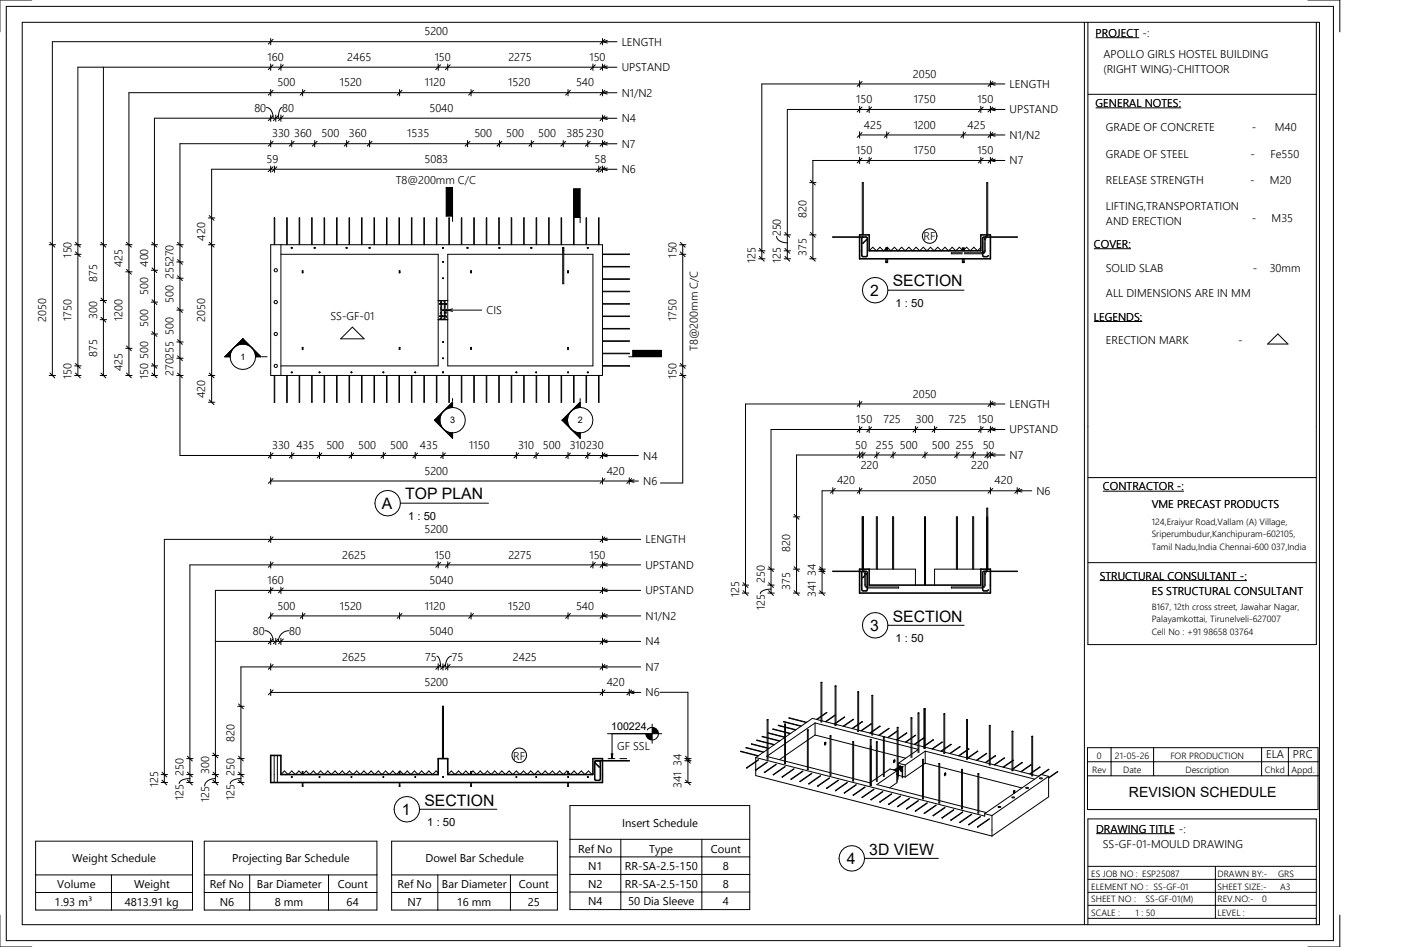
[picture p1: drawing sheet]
<svg xmlns="http://www.w3.org/2000/svg" width="439mm" height="297mm" viewBox="0 0 439 297" stroke-linecap="round" stroke-linejoin="round" font-family="sans-serif">
<defs><g id="words">
<g font-size="4.9">
<text x="279.9" y="89.9">SECTION</text>
<text x="272.8" y="92.7">2</text>
<text x="119.7" y="159.6">A</text>
<text x="127" y="156.7">TOP PLAN</text>
<text x="272.8" y="197.9">3</text>
<text x="279.9" y="195">SECTION</text>
<text x="126" y="255.6">1</text>
<text x="133.1" y="252.7">SECTION</text>
<text x="272.6" y="268.1">3D VIEW</text>
<text x="265.5" y="271">4</text>
</g>
<text font-size="4.4" x="354" y="250.1">REVISION SCHEDULE</text>
<g font-size="3.5">
<text x="133.1" y="11.1">5200</text>
<text x="343.6" y="11.5">PROJECT -:</text>
<text x="195" y="14.3">LENGTH</text>
<text x="83.9" y="19.1">160</text>
<text x="108.9" y="19.1">2465</text>
<text x="136.3" y="19.1">150</text>
<text x="159.4" y="19.1">2275</text>
<text x="184.8" y="19.1">150</text>
<text x="195" y="22.3">UPSTAND</text>
<text x="346" y="18.4">APOLLO GIRLS HOSTEL BUILDING</text>
<text x="346" y="23.1">(RIGHT WING)-CHITTOOR</text>
<text x="87" y="27.1">500</text>
<text x="106.6" y="27.1">1520</text>
<text x="133.3" y="27.1">1120</text>
<text x="159.4" y="27.1">1520</text>
<text x="180.6" y="27.1">540</text>
<text x="286.2" y="24.3">2050</text>
<text x="316.6" y="27.6">LENGTH</text>
<text x="79.8" y="35.1">80</text>
<text x="88.5" y="35.1">80</text>
<text x="134.7" y="35.1">5040</text>
<text x="195" y="30.3">N1/N2</text>
<text x="268.5" y="32.3">150</text>
<text x="286.6" y="32.3">1750</text>
<text x="306.5" y="32.3">150</text>
<text x="316.6" y="35.6">UPSTAND</text>
<text x="343.6" y="33.5">GENERAL NOTES:</text>
<text x="195" y="38.4">N4</text>
<text x="270.9" y="40.4">425</text>
<text x="286.5" y="40.4">1200</text>
<text x="303.4" y="40.4">425</text>
<text x="346.8" y="41.2">GRADE OF CONCRETE</text>
<text x="392.5" y="41.2">-</text>
<text x="399.8" y="41.2">M40</text>
<text x="85.3" y="43.1">330</text>
<text x="92.2" y="43.1">360</text>
<text x="100.8" y="43.1">500</text>
<text x="109.4" y="43.1">360</text>
<text x="127.7" y="43.1">1535</text>
<text x="148.7" y="43.1">500</text>
<text x="158.7" y="43.1">500</text>
<text x="168.7" y="43.1">500</text>
<text x="177.6" y="43.1">385230</text>
<text x="195" y="46.4">N7</text>
<text x="316.6" y="43.6">N1/N2</text>
<text x="83.6" y="51.1">59</text>
<text x="133.1" y="51.1">5083</text>
<text x="186.4" y="51.1">58</text>
<text x="268.5" y="48.4">150</text>
<text x="286.6" y="48.4">1750</text>
<text x="306.5" y="48.4">150</text>
<text x="316.6" y="51.6">N7</text>
<text x="346.8" y="49.7">GRADE OF STEEL</text>
<text x="392.1" y="49.7">-</text>
<text x="398.3" y="49.7">Fe550</text>
<text x="124.1" y="57.9">T8@200mm C/C</text>
<text x="195" y="54.4">N6</text>
<text x="346.8" y="57.6">RELEASE STRENGTH</text>
<text x="392" y="57.6">-</text>
<text x="398.2" y="57.6">M20</text>
<text x="346.8" y="65.9">LIFTING,TRANSPORTATION</text>
<text x="252.9" y="68.3" transform="rotate(-90 252.9 68.3)">820</text>
<text x="346.8" y="70.6">AND ERECTION</text>
<text x="392.5" y="69.7">-</text>
<text x="398.7" y="69.7">M35</text>
<text x="64.4" y="75.5" transform="rotate(-90 64.4 75.5)">420</text>
<text x="244.9" y="74.2" transform="rotate(-90 244.9 74.2)">250</text>
<text x="289.6" y="75.4">RF</text>
<text x="343" y="77.7">COVER:</text>
<text x="22.4" y="80.8" transform="rotate(-90 22.4 80.8)">150</text>
<text x="38.4" y="83.9" transform="rotate(-90 38.4 83.9)">425</text>
<text x="46.4" y="83.7" transform="rotate(-90 46.4 83.7)">400</text>
<text x="212.1" y="80.8" transform="rotate(-90 212.1 80.8)">150</text>
<text x="236.9" y="82.5" transform="rotate(-90 236.9 82.5)">125</text>
<text x="244.9" y="82.5" transform="rotate(-90 244.9 82.5)">125</text>
<text x="252.9" y="80.3" transform="rotate(-90 252.9 80.3)">375</text>
<text x="30.4" y="88.3" transform="rotate(-90 30.4 88.3)">875</text>
<text x="54.4" y="87.6" transform="rotate(-90 54.4 87.6)">255270</text>
<text x="346.8" y="85.5">SOLID SLAB</text>
<text x="392.9" y="85.5">-</text>
<text x="398.1" y="85.5">30mm</text>
<text x="46.4" y="92.6" transform="rotate(-90 46.4 92.6)">500</text>
<text x="54.4" y="95.1" transform="rotate(-90 54.4 95.1)">500</text>
<text x="346.8" y="93.2">ALL DIMENSIONS ARE IN MM</text>
<text x="14.4" y="101.1" transform="rotate(-90 14.4 101.1)">2050</text>
<text x="22.4" y="100.8" transform="rotate(-90 22.4 100.8)">1750</text>
<text x="30.4" y="100.1" transform="rotate(-90 30.4 100.1)">300</text>
<text x="38.4" y="100.8" transform="rotate(-90 38.4 100.8)">1200</text>
<text x="64.4" y="101.1" transform="rotate(-90 64.4 101.1)">2050</text>
<text x="103.6" y="100.5">SS-GF-01</text>
<text x="152.5" y="98.5">CIS</text>
<text x="212.1" y="100.8" transform="rotate(-90 212.1 100.8)">1750</text>
<text x="280.8" y="96.4">1 : 50</text>
<text x="343" y="100.6">LEGENDS:</text>
<text x="46.4" y="102.6" transform="rotate(-90 46.4 102.6)">500</text>
<text x="54.4" y="105.1" transform="rotate(-90 54.4 105.1)">500</text>
<text x="30.4" y="111.8" transform="rotate(-90 30.4 111.8)">875</text>
<text x="46.4" y="112.6" transform="rotate(-90 46.4 112.6)">500</text>
<text x="218.8" y="110.1" transform="rotate(-90 218.8 110.1)">T8@200mm C/C</text>
<text x="346.8" y="108.1">ERECTION MARK</text>
<text x="388.2" y="108.1">-</text>
<text x="22.4" y="118.9" transform="rotate(-90 22.4 118.9)">150</text>
<text x="38.4" y="116.4" transform="rotate(-90 38.4 116.4)">425</text>
<text x="46.4" y="118.9" transform="rotate(-90 46.4 118.9)">150</text>
<text x="54.4" y="117.9" transform="rotate(-90 54.4 117.9)">270255</text>
<text x="212.1" y="118.9" transform="rotate(-90 212.1 118.9)">150</text>
<text x="64.4" y="124.9" transform="rotate(-90 64.4 124.9)">420</text>
<text x="286.2" y="124.7">2050</text>
<text x="316.6" y="128">LENGTH</text>
<text x="268.5" y="132.7">150</text>
<text x="277" y="132.7">725</text>
<text x="287.2" y="132.7">300</text>
<text x="297.5" y="132.7">725</text>
<text x="306.5" y="132.7">150</text>
<text x="316.6" y="136">UPSTAND</text>
<text x="85.3" y="140.9">330</text>
<text x="93" y="140.9">435</text>
<text x="102.3" y="140.9">500</text>
<text x="112.3" y="140.9">500</text>
<text x="122.3" y="140.9">500</text>
<text x="131.7" y="140.9">435</text>
<text x="147.2" y="140.9">1150</text>
<text x="162.4" y="140.9">310</text>
<text x="170.3" y="140.9">500</text>
<text x="178.6" y="140.9">310230</text>
<text x="268.1" y="140.8">50</text>
<text x="274.6" y="140.8">255</text>
<text x="282.2" y="140.8">500</text>
<text x="292.2" y="140.8">500</text>
<text x="299.7" y="140.8">255</text>
<text x="308.1" y="140.8">50</text>
<text x="316.6" y="144">N7</text>
<text x="133.1" y="148.9">5200</text>
<text x="190.2" y="148.9">420</text>
<text x="201.7" y="144.2">N4</text>
<text x="269.9" y="147.3">220</text>
<text x="304.5" y="147.3">220</text>
<text x="201.7" y="152.2">N6</text>
<text x="262.5" y="152">420</text>
<text x="286.2" y="152">2050</text>
<text x="311.9" y="152">420</text>
<text x="325" y="155.2">N6</text>
<text x="345.8" y="153.8">CONTRACTOR -:</text>
<text x="361.1" y="159.3">VME PRECAST PRODUCTS</text>
<text x="128" y="163.2">1 : 50</text>
<text x="133.1" y="167.2">5200</text>
<text x="202.4" y="170.5">LENGTH</text>
<text x="247.8" y="173.2" transform="rotate(-90 247.8 173.2)">820</text>
<text x="107.3" y="175.2">2625</text>
<text x="136.3" y="175.2">150</text>
<text x="159.4" y="175.2">2275</text>
<text x="184.8" y="175.2">150</text>
<text x="202.4" y="178.5">UPSTAND</text>
<text x="83.9" y="183.2">160</text>
<text x="134.7" y="183.2">5040</text>
<text x="239.8" y="182.8" transform="rotate(-90 239.8 182.8)">250</text>
<text x="247.8" y="185.1" transform="rotate(-90 247.8 185.1)">375</text>
<text x="255.8" y="180.8" transform="rotate(-90 255.8 180.8)">34</text>
<text x="344.8" y="181.8">STRUCTURAL CONSULTANT -:</text>
<text x="87" y="191.2">500</text>
<text x="106.6" y="191.2">1520</text>
<text x="133.3" y="191.2">1120</text>
<text x="159.4" y="191.2">1520</text>
<text x="180.6" y="191.2">540</text>
<text x="202.4" y="186.5">UPSTAND</text>
<text x="231.8" y="187.4" transform="rotate(-90 231.8 187.4)">125</text>
<text x="239.8" y="191.4" transform="rotate(-90 239.8 191.4)">125</text>
<text x="255.8" y="187.3" transform="rotate(-90 255.8 187.3)">341</text>
<text x="361.1" y="186.8">ES STRUCTURAL CONSULTANT</text>
<text x="202.4" y="194.5">N1/N2</text>
<text x="79.3" y="199.2">80</text>
<text x="90.7" y="199.2">80</text>
<text x="134.7" y="199.2">5040</text>
<text x="202.4" y="202.5">N4</text>
<text x="280.8" y="201.5">1 : 50</text>
<text x="107.3" y="207.2">2625</text>
<text x="133.3" y="207.2">75</text>
<text x="141.6" y="207.2">75</text>
<text x="160.8" y="207.2">2425</text>
<text x="133.1" y="215.2">5200</text>
<text x="190.2" y="215.2">420</text>
<text x="202.4" y="210.5">N7</text>
<text x="202.4" y="218.5">N6</text>
<text x="73.6" y="232.6" transform="rotate(-90 73.6 232.6)">820</text>
<text x="160.9" y="238.3">RF</text>
<text x="193.5" y="235.2">GF SSL</text>
<text x="397" y="237.9">ELA</text>
<text x="405.4" y="237.9">PRC</text>
<text x="57.5" y="243.4" transform="rotate(-90 57.5 243.4)">250</text>
<text x="65.5" y="242.9" transform="rotate(-90 65.5 242.9)">300</text>
<text x="73.6" y="243.4" transform="rotate(-90 73.6 243.4)">250</text>
<text x="213.7" y="240.3" transform="rotate(-90 213.7 240.3)">34</text>
<text x="49.5" y="246.8" transform="rotate(-90 49.5 246.8)">125</text>
<text x="57.5" y="251" transform="rotate(-90 57.5 251)">125</text>
<text x="65.5" y="251.7" transform="rotate(-90 65.5 251.7)">125</text>
<text x="73.6" y="251.1" transform="rotate(-90 73.6 251.1)">125</text>
<text x="213.7" y="247.1" transform="rotate(-90 213.7 247.1)">341</text>
<text x="134" y="259.2">1 : 50</text>
<text x="195.1" y="259.4">Insert Schedule</text>
<text x="343.7" y="261.2">DRAWING TITLE -:</text>
<text x="181.3" y="267.5">Ref No</text>
<text x="203.6" y="267.5">Type</text>
<text x="222.9" y="267.5">Count</text>
<text x="345.8" y="266">SS-GF-01-MOULD DRAWING</text>
<text x="22.6" y="270.6">Weight Schedule</text>
<text x="72.8" y="270.6">Projecting Bar Schedule</text>
<text x="133.4" y="270.6">Dowel Bar Schedule</text>
<text x="184.4" y="273">N1</text>
<text x="195.9" y="273">RR-SA-2.5-150</text>
<text x="226.6" y="273">8</text>
<text x="18" y="278.6">Volume</text>
<text x="42" y="278.6">Weight</text>
<text x="65.7" y="278.6">Ref No</text>
<text x="80.6" y="278.6">Bar Diameter</text>
<text x="105.9" y="278.6">Count</text>
<text x="124.6" y="278.6">Ref No</text>
<text x="138.6" y="278.6">Bar Diameter</text>
<text x="162.7" y="278.6">Count</text>
<text x="184.4" y="278.5">N2</text>
<text x="195.9" y="278.5">RR-SA-2.5-150</text>
<text x="226.6" y="278.5">8</text>
<text x="17.1" y="284.1">1.93 m³</text>
<text x="39.1" y="284.1">4813.91 kg</text>
<text x="68.9" y="284.1">N6</text>
<text x="86.1" y="284.1">8 mm</text>
<text x="108.7" y="284.1">64</text>
<text x="127.8" y="284.1">N7</text>
<text x="143.2" y="284.1">16 mm</text>
<text x="165.5" y="284.1">25</text>
<text x="184.4" y="284">N4</text>
<text x="197" y="284">50 Dia Sleeve</text>
<text x="226.6" y="284">4</text>
</g>
<text font-size="3.4" x="191.6" y="229">100224</text>
<g font-size="2.8">
<text x="75.4" y="112.8">1</text>
<text x="141.2" y="132.7">3</text>
<text x="181.2" y="132.7">2</text>
<text x="361.1" y="164.7">124,Eraiyur Road,Vallam (A) Village,</text>
<text x="361.1" y="168.6">Sriperumbudur,Kanchipuram-602105,</text>
<text x="361.1" y="172.5">Tamil Nadu,India Chennai-600 037,India</text>
<text x="361.1" y="191.3">B167, 12th cross street, Jawahar Nagar,</text>
<text x="361.1" y="195.2">Palayamkottai, Tirunelveli-627007</text>
<text x="361.1" y="199.1">Cell No : +91 98658 03764</text>
<text x="343.9" y="238">0</text>
<text x="349.6" y="238">21-05-26</text>
<text x="367" y="238">FOR PRODUCTION</text>
<text x="342.5" y="242.4">Rev</text>
<text x="352.2" y="242.4">Date</text>
<text x="371.7" y="242.4">Description</text>
<text x="396.6" y="242.4">Chkd</text>
<text x="405" y="242.4">Appd.</text>
<text x="342.1" y="275">ES JOB NO : ESP25087</text>
<text x="381.8" y="275">DRAWN BY:-</text>
<text x="400.8" y="275">GRS</text>
<text x="342.1" y="279.2">ELEMENT NO : SS-GF-01</text>
<text x="381.8" y="279.2">SHEET SIZE:-</text>
<text x="401.4" y="279.2">A3</text>
<text x="342.1" y="287.4">SCALE :</text>
<text x="342.1" y="283.1">SHEET NO :</text>
<text x="356.1" y="287.4">1 : 50</text>
<text x="359.2" y="283.1">SS-GF-01(M)</text>
<text x="381.8" y="283.1">REV.NO:-</text>
<text x="381.8" y="287.4">LEVEL :</text>
<text x="395.8" y="283.1">0</text>
</g>
</g></defs>
<g fill="#000">
<path d="M91.4 77.6l.2 .1-.2 .2zM98.6 77.6l.2 .1-.2 .2zM108.6 77.6l.2 .1-.2 .2zM115.8 77.6l.2 .3h-.2zM138.8 77.6l.2 .3h-.2zM146.5 77.6l.2 .1-.2 .2zM156.6 77.6l.1 .3h-.1zM166.6 77.6l.1 .3h-.1zM176.6 77.6l.1 .1-.1 .2zM184.3 77.6l.1 .1-.1 .2zM138.8 82.1l.3 .1-.2 .1zM138.8 87.2l.3 .1-.2 .1z"/>
<path d="M138.8 97.2l.3 .1-.2 .1zM91.4 116.7l.1-.1v.3zM100.1 116.7l.2 .1-.1 .1zM110.1 116.7l.2 .1-.1 .1zM120.1 116.7l.3 .1-.2 .1zM130.1 116.7l.1-.1v.3zM138.8 107.2l.3 .1-.2 .1zM138.8 112.3l.3 .1-.2 .1zM138.8 116.7l.3 .1-.2 .1zM161.8 116.7l.2-.1v.3zM168 116.7l.2-.1v.3zM178 116.7l.3 .1-.1 .1z"/>
<path d="M184.2 116.7l.2-.1v.3z"/>
</g>
<g fill="none" stroke="#000" stroke-width=".31">
<path d="M84.9 13.1h-68.5v63.7M32.4 21.1v55.7M84.9 21.1h-60.5v55.7M84.9 29.1h-44.5v47.7M84.9 37.1h-36.5v39.7M84.9 45.1h-28.5v31.7M84.9 53.1h-18.5v15.3M84.9 76.8h104v41h-104zM86 76.8v-8.4h.1v8.4M88.1 79.8h49.3v35h-49.3M88.1 76.8v41M89.9 76.8v-8.4h.2v8.4"/>
<path d="M91.3 77.8l.2-.2 .1 .2M91.3 77.8h.1M91.4 77.6l.2 .1-.2 .2zM93.8 76.8v-8.4h.2v8.4M97.7 76.8v-8.4h.2v8.4M98.5 77.8l.2-.2 .1 .2M98.5 77.8h.1M98.6 77.6l.2 .1-.2 .2zM101.6 76.8v-8.4h.2v8.4M105.5 76.8v-8.4h.2v8.4M108.5 77.8l.2-.2 .1 .2M108.5 77.8h.1"/>
<path d="M108.6 77.6l.2 .1-.2 .2zM109.5 76.8v-8.4h.1v8.4M113.4 76.8v-8.4h.1v8.4M115.7 77.8l.2-.2 .1 .2M115.7 77.8h.1M115.8 77.6l.2 .3h-.2zM117.3 76.8v-8.4h.1v8.4M121.2 76.8v-8.4h.1v8.4M125.1 76.8v-8.4h.2v8.4M129 76.8v-8.4h.2v8.4M132.9 76.8v-8.4h.2v8.4M136.8 76.8v-8.4h.2v8.4"/>
<path d="M138.7 77.8l.2-.2 .2 .2M138.7 77.8h.1M138.8 77.6l.2 .3h-.2zM140.7 76.8v-8.4h.2v8.4M144.7 76.8v-8.4h.1v8.4M146.4 77.8l.2-.2 .2 .2M146.4 77.8h.1M146.5 77.6l.2 .1-.2 .2zM148.6 76.8v-8.4h.1v8.4M152.5 76.8v-8.4h.1v8.4M156.4 76.8v-8.4h.1v8.4M156.4 77.8l.2-.2 .2 .2"/>
<path d="M156.4 77.8h.1M156.6 77.6l.1 .3h-.1zM160.3 76.8v-8.4h.2v8.4M164.2 76.8v-8.4h.2v8.4M166.4 77.8l.2-.2 .2 .2M166.4 77.8h.1M166.6 77.6l.1 .3h-.1zM168.1 76.8v-8.4h.2v8.4M172 76.8v-8.4h.2v8.4M175.9 76.8v-8.4h.2v8.4M176.4 77.8v.8M176.4 77.8l.4-.1v.9"/>
<path d="M176.4 78.6l.2 .1 .2-.1M176.4 78.6v10.4h.4v-10.4M176.4 79.8h-36v35h45.5v-35h-9.1M176.6 77.6l.1 .1-.1 .2zM179.9 76.8v-8.4h.1v8.4M183.8 76.8v-8.4h.1v8.4M184.2 77.8l.1-.2 .2 .2M184.2 77.8h.1M184.3 77.6l.1 .1-.1 .2zM187.7 76.8v-8.4h.1v8.4M188.9 79.7h8.4v.2h-8.4M94.8 85h.2v.6h-.2z"/>
<path d="M94.8 85h.2M94.8 85.5h.2M125.2 85h.2v.6h-.2zM125.2 85h.2M125.2 85.5h.2M137.4 94.3h3M137.7 94.5h-.1M138 99.1v.2M138 95.3v.1M138.1 99.9l-.2 .1M138.1 96.9l.1 .2M138.1 98.2l-.1 .1"/>
<path d="M138.2 94.5l.1 .1M138.2 96.5l-.2 .1M138.2 99.9h-.2M138.2 94.8l-.1 .1M138.2 94.3v1M138.2 95.4v3.7M138.2 99.3v1M138.3 98l-.2 .1M138.5 99.1l.3-.1-.1 .3zM138.5 94.3v1M138.5 95.4v3.7M138.5 99.3v1"/>
<path d="M138.8 82.1l.3 .1-.2 .1zM138.8 87.2l.3 .1-.2 .1zM138.8 97.2l.3 .1-.2 .1zM138.9 99.8l.1 .1M139 94.3h.2M139.2 95.2l.2 .1M139.3 98.1l.1 .1M139.3 94.3v1M139.3 95.4v3.7M139.3 99.3v1M139.4 99.1h.4M139.4 95.3h.4"/>
<path d="M139.5 97.9h-.1M139.6 95.4v3.7h-1.6M139.6 94.3v1h-1.6M139.6 99.3v1M139.6 96l-.2 .1M139.7 99.1h.1M139.7 95.3h.1M139.7 95.4l.4-.1-.1 .3zM139.8 99.1v.2h-1.8M139.8 95.3v.1h-1.8M139.9 97.9v.3h-.3zM139.9 97.2l.1 .1"/>
<path d="M140 97v.5h-.4zM140.1 99.6l-.1 .1M147.6 85h.2v.6h-.2zM147.6 85h.2M147.6 85.5h.2M178 85h.2v.6h-.2zM178 85h.2M178 85.5h.2M188.9 99.1h8.4v.2h-8.4M188.9 95.3h8.4v.1h-8.4M188.9 83.6h8.4v.1h-8.4M188.9 87.5h8.4v.1h-8.4"/>
<path d="M188.9 91.4h8.4v.1h-8.4M56.4 117.8v25.1h28.5M86 117.8v8.4h.1v-8.4M89.9 117.8v8.4h.2v-8.4M91.3 116.8l.2 .2 .1-.2M91.4 116.7l.1-.1v.3zM93.8 117.8v8.4h.2v-8.4M94.8 109h.2v.6h-.2zM94.8 109h.2M94.8 109.5h.2M97.7 117.8v8.4h.2v-8.4M100 116.8l.2 .2 .1-.2"/>
<path d="M100.1 116.7l.2 .1-.1 .1zM101.6 117.8v8.4h.2v-8.4M105.5 117.8v8.4h.2v-8.4M109.5 117.8v8.4h.1v-8.4M110 116.8l.2 .2 .1-.2M110.1 116.7l.2 .1-.1 .1zM110.5 102.6l3.7 3.7h-7.4zM113.4 117.8v8.4h.1v-8.4M117.3 117.8v8.4h.1v-8.4M120 116.8l.2 .2 .2-.2M120.1 116.7l.3 .1-.2 .1zM121.2 117.8v8.4h.1v-8.4"/>
<path d="M125.1 117.8v8.4h.2v-8.4M125.2 109h.2v.6h-.2zM125.2 109h.2M125.2 109.5h.2M129 117.8v8.4h.2v-8.4M130 116.8l.2 .2 .2-.2M130.1 116.7l.1-.1v.3zM132.9 117.8v8.4h.2v-8.4M136.8 117.8v8.4h.2v-8.4M137.4 100.3h3M138.7 116.8l.2 .2 .2-.2M138.8 107.2l.3 .1-.2 .1z"/>
<path d="M138.8 112.3l.3 .1-.2 .1zM138.8 116.7l.3 .1-.2 .1zM140.7 117.8v8.4h.2v-8.4M144.7 117.8v8.4h.1v-8.4M147.6 109h.2v.6h-.2zM147.6 109h.2M147.6 109.5h.2M148.6 117.8v8.4h.1v-8.4M152.5 117.8v8.4h.1v-8.4M156.4 117.8v8.4h.1v-8.4M160.3 117.8v8.4h.2v-8.4M161.7 116.8l.2 .2 .2-.2"/>
<path d="M161.8 116.7l.2-.1v.3zM164.2 117.8v8.4h.2v-8.4M167.9 116.8l.2 .2 .2-.2M168 116.7l.2-.1v.3zM168.1 117.8v8.4h.2v-8.4M172 117.8v8.4h.2v-8.4M175.9 117.8v8.4h.2v-8.4M177.9 116.8l.2 .2 .2-.2M178 116.7l.3 .1-.1 .1zM178 109h.2v.6h-.2zM178 109h.2M178 109.5h.2"/>
<path d="M179.9 117.8v8.4h.1v-8.4M183.8 117.8v8.4h.1v-8.4M184.2 116.8l.1 .2 .2-.2M184.2 116.7l.2-.1v.3zM187.7 117.8v8.4h.1v-8.4M188.9 114.7h8.4v.2h-8.4M188.9 103h8.4v.2h-8.4M188.9 106.9h8.4v.2h-8.4M188.9 110.8h8.4v.2h-8.4M214.1 117.8v33.7h-7"/>
<circle cx="86.5" cy="84.8" r=".5"/>
<circle cx="86.5" cy="94.8" r=".5"/>
<circle cx="86.5" cy="104.8" r=".5"/>
<circle cx="86.5" cy="114.8" r=".5"/>
</g>
<g fill="#fff">
<path d="M137.4 238h3v5h-3z"/>
<path d="M84.9 237h3.2v6h-3.2z"/>
<path d="M138.7 221.6h.4v16.4h-.4z"/>
<path d="M147.6 245.5h.2v1.1h-.2z"/>
<path d="M147.6 246.6l.2 .1z"/>
<path d="M125.2 245.5h.2v1.1h-.2z"/>
<path d="M125.2 246.6l.2 .1z"/>
<path d="M178 245.5h.2v1.1h-.2z"/>
<path d="M178 246.6l.2 .1z"/>
<path d="M94.8 245.5h.2v1.1h-.2z"/>
<path d="M94.8 246.6l.2 .1z"/>
<path d="M147.6 242.2h.2v.8h-.2z"/>
<path d="M147.6 242.1l.2 .1z"/>
<path d="M125.2 242.2h.2v.8h-.2z"/>
<path d="M125.2 242.1l.2 .1z"/>
<path d="M178 242.2h.2v.8h-.2z"/>
<path d="M178 242.1l.2 .1z"/>
<path d="M94.8 242.2h.2v.8h-.2z"/>
<path d="M94.8 242.1l.2 .1z"/>
<path d="M186.9 238.6h10.4v.2h-10.4z"/>
<path d="M186.5 238.7l.4-.1-.5 .5z"/>
<path d="M186.4 239.1h.2v5.3h-.2z"/>
<path d="M186.4 244.4l.5 .5z"/>
<path d="M186.9 244.7h.9v.2h-.9z"/>
<path d="M187.8 244.7l.5-.3-.2 .4z"/>
<path d="M188.1 239.1l.2 5.3h-.2z"/>
<path d="M187.9 238.8h.3l.1 .3z"/>
<path d="M186.6 239.2v.2z"/>
<path d="M186.6 239.4l1.3 1.2-.1 .1z"/>
<path d="M84.9 243v2.5h104v-2.5h-.6v1.5l-.5 .4-1.3-.1-.1-1.8zM186.6 243v1.6l1.4 .1 .1-1.7z"/>
<path d="M185.9 238v5h.5l.1-4.2 .4-.2h2v-.6zM188.2 238.8l.1 4.2h.6v-4.2zM186.6 238.9v.4l1.3 1.3-.1 .1-1.2-1.3v3.6h1.5v-4l-.3-.2z"/>
</g>
<path d="M91.4 243.7l.1-.1v.3zM100.1 243.7l.2 .1h-.2zM110.1 243.7l.2 .1h-.2zM120.1 243.7l.3 .1h-.3zM130.1 243.7l.1-.1v.3zM138.8 243.7l.3 .1h-.3zM161.8 243.7l.2-.1v.3zM168 243.7l.2-.1v.3zM178 243.7l.3 .1h-.3zM184.2 243.7l.3 .1-.1 .1z" fill="#000"/>
<g fill="none" stroke="#000" stroke-width=".31">
<path d="M84.9 169.2h-33.4v73.8M84.9 177.2h-25.4v60.8M84.9 185.2h-17.4v51.8M67.5 201.2h17.4M84.9 209.2h-9.4v12.4M206.9 217.2h8.8v20.8M86 237v8.5M87 237v8.5M138.7 238v-16.4h.4v16.4M186.9 238.8l-.3 .3v5.3l.3 .3h1l.2-.2v-5.4l-.3-.3M186.9 238.8h10.4v-.2l-10.7 .1-.2 .4v5.3l.4 .5h1.1l.4-.4-.1-5.7M186.9 238.8l-.3 .1v.3l1.3 1.4-.1 .1-1.2-1.3"/>
<path d="M190.7 238h2.1M194.4 238h2.1M91.4 243.7l.1-.1v.3zM94.8 246.6h.2M94.8 245.5v1.2h.2v-1.2M94.8 243v-.9h.2v.9M94.8 242.2h.2M100.1 243.7l.2 .1h-.2zM110.1 243.7l.2 .1h-.2zM120.1 243.7l.3 .1h-.3zM125.2 246.6h.2M125.2 245.5v1.2h.2v-1.2"/>
<path d="M125.2 243v-.9h.2v.9M125.2 242.2h.2M130.1 243.7l.1-.1v.3zM137.4 242.5l-.7-.6-1.1 1.1-1.1-1.1-1.2 1.1-1.1-1.1-1.1 1.1-1.1-1.1-1.2 1.1-1.1-1.1-1.1 1.1-1.2-1.1-1.1 1.1-1.1-1.1-1.2 1.1-1.1-1.1-1.1 1.1-1.2-1.1-1.1 1.1-1.1-1.1-1.2 1.1-1.1-1.1-1.1 1.1-1.2-1.1-1.1 1.1-1.1-1.1-1.1 1.1-1.2-1.1-1.1 1.1-1.1-1.1-1.2 1.1-1.1-1.1-1.1 1.1-1.2-1.1-1.1 1.1-1.1-1.1-1.2 1.1-1.1-1.1-1.1 1.1-1.2-1.1-1.1 1.1-1.1-1.1-1.2 1.1-1.1-1.1-1.1 1.1M138.8 243.7l.3 .1h-.3zM140.4 243l1.1-1.1 1.2 1.1 1.1-1.1 1.1 1.1 1.2-1.1 1.1 1.1 1.1-1.1 1.2 1.1 1.1-1.1 1.1 1.1 1.1-1.1 1.2 1.1 1.1-1.1 1.1 1.1 1.2-1.1 1.1 1.1 1.1-1.1 1.2 1.1 1.1-1.1 1.1 1.1 1.2-1.1 1.1 1.1 1.1-1.1 1.2 1.1 1.1-1.1 1.1 1.1 1.2-1.1 1.1 1.1 1.1-1.1 1.1 1.1 1.2-1.1 1.1 1.1 1.1-1.1 1.2 1.1 1.1-1.1 1.1 1.1 1.2-1.1 1.1 1.1 1.1-1.1 1.2 1.1M147.6 243v-.9h.2v.9M147.6 245.5v1.2h.2v-1.2M147.6 246.6h.2M147.6 242.2h.2M161.8 243.7l.2-.1v.3zM168 243.7l.2-.1v.3z"/>
<path d="M178 243.7l.3 .1h-.3zM178 246.6h.2M178 245.5v1.2h.2v-1.2M178 243v-.9h.2v.9M178 242.2h.2M184.2 243.7l.3 .1-.1 .1z"/>
<circle cx="162.8" cy="237" r="2.3"/>
</g>
<path d="M188.9 238.6v-.6h-3v5h-45.5v-5h-3v5h-49.3v-6h-3.2v8.5h104v-6.7" fill="none" stroke="#000" stroke-width=".5"/>
<g fill="#fff">
<path d="M269.5 78.7h.6v1.4h.2v-1.4h40.2v2.5h-41z"/>
<path d="M310.5 74.3h8.5v.2h-8.5z"/>
<path d="M309.4 57.3h.3v16.3h-.3z"/>
<path d="M309.4 73.6l.3 .1z"/>
<path d="M261.1 74.3h8.4v.2h-8.4z"/>
<path d="M270.1 74.8h.2v5.3h-.2z"/>
<path d="M270.3 74.4l.3-.1-.5 .5z"/>
<path d="M270.6 74.3h1v.2h-1z"/>
<path d="M271.6 74.3a.37 .37 0 0 1 .4 .2 .37 .37 0 0 1-.2 .5l.1-.3z"/>
<path d="M270.5 76.3l1.3-1.3 .1 .1-1.3 1.3z"/>
<path d="M270.4 57.3h.3v16.3h-.3z"/>
<path d="M270.4 73.6l.3 .1z"/>
<path d="M269.5 73.7v5h.6l.1-4.2 .3-.2h1.2a.5 .5 0 0 1 .3 .4 .5 .5 0 0 1-.2 .5l-1.2 1.2-.1-.1 1.4-1.5-.3-.3-1.3 .1v4.1h2.2v-5zM307.5 73.7v5h3v-5z"/>
<path d="M301.7 81.2v1.1l.6 .1v-1.2zM301.9 81.9h.3l-.1 .3z"/>
<path d="M277.7 81.2v1.1l.6 .1v-1.2zM277.9 81.9h.3l-.1 .3z"/>
<path d="M301.8 77.8l-.1 .9h.6v-.9zM301.9 78h.3l-.1 .3z"/>
<path d="M277.8 77.8l-.1 .9h.6v-.9zM277.9 78h.3l-.1 .3z"/>
</g>
<g fill="none" stroke="#000" stroke-width=".31">
<path d="M269.5 26.3h-30.6v52.4M269.5 34.3h-22.6v39.4M269.5 50.3h-14.6v7M270.3 74.5h-9.2v-.2h10.5a.48 .48 0 0 1 .4 .3 .48 .48 0 0 1-.1 .5l-1.3 1.3-.1-.1 1.4-1.6-.3-.2h-1.1l-.2 .2v5.4l.2 .3h1.1l.3-.2v-5.1M270.6 74.3l-.5 .5v5.3l.4 .5h1.2l.3-.4v-5.4M270.7 73.7v-16.4h-.3v16.4M277.7 78.7l.1-.9h.5v.9M301.7 79.3h-3.4v.3h3.4M301.7 78.7l.1-.9h.5v.9M307.5 77.6l-1 1.1-1.1-1.1-1.2 1.1-1.1-1.1-1.1 1.1-1.2-1.1-1.1 1.1-1.1-1.1-1.2 1.1-1.1-1.1-1.1 1.1-1.2-1.1-1.1 1.1-1.1-1.1-1.2 1.1-1.1-1.1-1.1 1.1-1.2-1.1-1.1 1.1-1.1-1.1-1.1 1.1-1.2-1.1-1.1 1.1-1.1-1.1-1.2 1.1-1.1-1.1-1.1 1.1-1.2-1.1-1.1 1.1-1.1-1.1-1.2 1.1M308 79.3h-5.7M308 79.6h-5.7"/>
<path d="M308.6 75.5v3.2l-.4 .5M308.9 75.8v3.1l-.7 .7M309 74.5l-.4 .8M309.1 74.3l.3-.7v-16.3h.3v16.3l-.3 .7M309.3 74.5l-.4 1.1M277.7 81.2l.1 1.2 .5-.1v-1.1M277.9 81.2h.3M301.7 81.2l.1 1.2 .5-.1v-1.1M301.9 81.2h.3M309.8 80.1l-.3 .3h-1.1l-.2-.2 .2-5.7h10.6v-.2l-10.7 .1-.3 .4 .1 5.4 .3 .4h1.1l.4-.5"/>
<circle cx="278" cy="78.1" r=".18"/>
<circle cx="291.5" cy="74.1" r="2.3"/>
<circle cx="302" cy="78.1" r=".18"/>
<circle cx="278" cy="82" r=".18"/>
<circle cx="302" cy="82" r=".18"/>
</g>
<path d="M269.5 73.7h3v5h35v-5h3v7.5h-41z" fill="none" stroke="#000" stroke-width=".5"/>
<g fill="#fff">
<path d="M269.5 183.6h.6v1.4h.2v-1.4h.9l.2 .6 .7 .3h9.7v-.3h-9.7l-.4-.2-.2-.4h37.1l-.2 .3-.4 .3h-9.7v.3h9.7l.6-.3 .3-.6h1.6v2.5h-41z"/>
<path d="M310.5 179.2h8.5v.1h-8.5z"/>
<path d="M299.9 162.2h.3v16.4h-.3z"/>
<path d="M305 162.2h.3v16.4h-.3z"/>
<path d="M279.9 162.2h.3v16.4h-.3z"/>
<path d="M289.9 162.2h.3v21.4h-.3z"/>
<path d="M274.8 162.2h.3v16.4h-.3z"/>
<path d="M261.1 179.2h8.4v.1h-8.4z"/>
<path d="M270.1 179.6h.2v5.4z"/>
<path d="M270.3 179.3l.3-.1-.5 .4z"/>
<path d="M271.6 179.2a.37 .37 0 0 1 .4 .2 .37 .37 0 0 1-.2 .5l.1-.3z"/>
<path d="M309.4 159.4h.3v19h-.3z"/>
<path d="M309.4 178.4h.3l-.1 .5-.3-.1z"/>
<path d="M309.3 178.8l.3 .1-.6 1-.3-.2z"/>
<path d="M308.7 179.7l.3 .2-.1 .3h-.3z"/>
<path d="M308.6 180.2h.3v3.3h-.3z"/>
<path d="M308.6 183.5h.3l-.1 .5-.8 .5v-.3l.4-.2z"/>
<path d="M298.3 184.2h9.7v.3h-9.7z"/>
<path d="M270.4 162.2h.3v16.2h-.3z"/>
<path d="M270.4 178.4h.3l.1 .4-.3 .1z"/>
<path d="M270.5 178.9l.3-.1 .6 .9-.3 .2z"/>
<path d="M271.1 179.9l.3-.2 .1 .5h-.3z"/>
<path d="M271.2 180.2h.3v3.3h-.3z"/>
<path d="M271.2 183.5h.3l.1 .4 .5 .3v.3l-.6-.3z"/>
<path d="M272.1 184.2h9.7v.3h-9.7z"/>
<path d="M269.5 178.6v5h.6l.1-4.1 .4-.3-.2-.6zM309.7 178.6l-.8 1.6v3.4h1.6v-5zM307.5 178.6v5h1.1v-3.6l.8-1.4zM270.4 179.4l-.1 4.2h.9v-2.9l-.6 .6-.1-.1 .7-.7v-.4l-.5-.8zM270.7 178.6l.3 .6h.7a.5 .5 0 0 1 .3 .4 .5 .5 0 0 1-.2 .5l-.3 .3v3.2h1v-5zM271.1 179.3l.4 .9 .3-.7z"/>
<path d="M293 178.6v5h14.5v-5zM272.5 178.6v5h14.5v-5z"/>
<path d="M271 179.2l.6 .1zM270.6 179.2l.1 .1z"/>
<path d="M270.5 181.2l.1 .1 .6-.6v-.2zM271.8 179.9l-.3 .5z"/>
</g>
<path d="M270.4 178.6h-.9v7.5h41v-7.5h-.8M270.7 178.6h1.8v5h35v-5h1.9" fill="none" stroke="#000" stroke-width=".5"/>
<g fill="none" stroke="#000" stroke-width=".31">
<path d="M269.5 126.7h-35.7v56.9M269.5 134.7h-27.7v43.9M261.1 154h-3.3v24.6M269.5 142.7h-19.7v19.5M270.4 178.4l.8 1.7v3.4l.4 .8 10.2 .2v-.3h-9.7l-.5-.4-.1-3.8-.8-1.6v-16.2h-.3v16.4M270.6 179.2l-.5 .4 .1 5.5 .3 .3h1.2l.3-.3v-.6M270.6 179.2h-9.5v.1h9.2M270.7 179.3l-.4 .3v5.5l1.4 .2 .2-.9M271 179.2h.6a.48 .48 0 0 1 .4 .3 .48 .48 0 0 1-.1 .5l-.4 .4M271.1 179.3l.7 .2-.3 .7M271.9 180v4.1M272 179.6v4.5"/>
<path d="M272.5 178.6h14.5v5M274.8 178.6v-16.4h.3v16.4M279.9 178.6v-16.4h.3v16.4M299.9 178.6v-16.4h.3v16.4M305 178.6v-16.4h.3v16.4M307.5 178.6h-14.5v5M309 179.3l-.8 .3v4.5M309.1 179.2h-.7l-.3 .3-.1 4.6M309.4 179.2h9.6v.1h-9.7M309.7 178.4l-.8 1.7v3.4l-.5 .8-10.1 .2v-.3h9.7l.5-.4 .1-3.8 .8-1.6v-19h.3v19.2M271.2 180.5l-.7 .7 .1 .1 .6-.6M289.9 183.6v-21.4h.3v21.4"/>
<path d="M308 184.5l.1 .6 .3 .3h1.2l.3-.4M308.2 184.4l.2 .9h1.2l.2-.3"/>
</g>
<g fill="#fff">
<path d="M311 260.4l17.8-12.3v1.9l-17.8 12.3z"/>
<path d="M237 241.7v1.6l74 19v-1.9l-4.2-1.1-.3 .2 .2-.2-2.6-.7-.3 .2 .1-.2-2.6-.7-.3 .2 .1-.2-2.6-.7-.3 .1 .1-.2-2.6-.6-.3 .1 .1-.2-2.6-.6-.3 .1 .1-.2-2.6-.7-.3 .2 .2-.2-2.7-.7-.2 .2 .1-.2-2.6-.7-.3 .2 .1-.2-2.6-.7-.3 .2 .1-.2-2.6-.7-.3 .2 .1-.3-2.6-.6-.3 .1 .1-.2-2.6-.6-.3 .1 .1-.2-2.6-.6-.3 .1 .2-.2-2.7-.7-.2 .2 .1-.2-2.6-.7-.3 .2 .1-.2-2.6-.7-.3 .2 .1-.2-2.6-.7-.3 .2 .1-.2-2.6-.7-.3 .2 .1-.3-2.6-.6-.3 .1 .2-.2-2.7-.6-.3 .1 .2-.2-2.6-.6-.3 .1 .1-.2-2.6-.7-.3 .2 .1-.2-2.6-.7-.3 .2 .1-.2-2.6-.7-.3 .2 .1-.2-2.6-.7z"/>
<path d="M311 255.9l17.8-12.3v4.5l-17.8 12.3z"/>
<path d="M308.8 255.3l2.2 .6v4.5l-2.2-.6v-1.8l1.5-1.1-1.5 .9z"/>
<path d="M313 253.1l.8 .1-.6 .1z"/>
<path d="M313 253.1v.2z"/>
<path d="M317.3 250.1h.8a.43 .43 0 0 1-.4 .2 .43 .43 0 0 1-.4-.2z"/>
<path d="M317.3 250.1v.2z"/>
<path d="M321.7 247.1h.7a.43 .43 0 0 1-.4 .3 .43 .43 0 0 1-.3-.3z"/>
<path d="M321.7 247.1v.2z"/>
<path d="M326 244.1l.8 .1-.6 .1z"/>
<path d="M326 244.1v.2z"/>
<path d="M234.2 240.8l3.6-2.4z"/>
<path d="M234.2 240.9l3.6-2.5z"/>
<path d="M236.9 241.6l3.7-2.5z"/>
<path d="M237 241.7l3.6-2.6z"/>
<path d="M239.7 242.3l3.7-2.5z"/>
<path d="M239.8 242.4l3.6-2.6z"/>
<path d="M242.5 243l3.7-2.5z"/>
<path d="M242.6 243.1l3.6-2.6z"/>
<path d="M245.3 243.7l3.7-2.5z"/>
<path d="M245.3 243.8l3.7-2.6z"/>
<path d="M248.1 244.4l3.7-2.5z"/>
<path d="M248.1 244.5l3.7-2.5z"/>
<path d="M250.9 245.1l3.7-2.4z"/>
<path d="M250.9 245.2l3.7-2.5z"/>
<path d="M253.6 245.8l3.7-2.4z"/>
<path d="M253.7 245.9l3.6-2.5z"/>
<path d="M256.4 246.5l3.7-2.4z"/>
<path d="M256.5 246.6l3.6-2.5z"/>
<path d="M259.2 247.3l3.7-2.5z"/>
<path d="M259.3 247.4l3.6-2.6z"/>
<path d="M262 248l3.7-2.5z"/>
<path d="M262.1 248.1l3.6-2.6z"/>
<path d="M264.8 248.7l3.7-2.5z"/>
<path d="M264.8 248.8l3.7-2.6z"/>
<path d="M267.6 249.4l3.7-2.5z"/>
<path d="M267.6 249.5l3.7-2.6z"/>
<path d="M270.4 250.1l3.6-2.5z"/>
<path d="M270.4 250.2l3.7-2.5z"/>
<path d="M273.1 250.8l3.7-2.4z"/>
<path d="M273.2 250.9l3.6-2.5z"/>
<path d="M275.9 251.5l3.7-2.4z"/>
<path d="M276 251.6l3.6-2.5z"/>
<path d="M278.7 252.2l3.7-2.4z"/>
<path d="M278.8 252.3l3.6-2.5z"/>
<path d="M281.5 253l3.7-2.5z"/>
<path d="M281.5 253.1l3.7-2.6z"/>
<path d="M284.3 253.7l3.7-2.5z"/>
<path d="M284.3 253.8l3.7-2.6z"/>
<path d="M287.1 254.4l3.7-2.5z"/>
<path d="M287.1 254.5l3.7-2.6z"/>
<path d="M289.9 255.1l3.6-2.5z"/>
<path d="M289.9 255.2l3.6-2.5z"/>
<path d="M292.6 255.8l3.7-2.5z"/>
<path d="M292.7 255.9l3.6-2.5z"/>
<path d="M295.4 256.5l3.7-2.5z"/>
<path d="M295.5 256.6l3.6-2.5z"/>
<path d="M298.2 257.2l3.7-2.4z"/>
<path d="M298.3 257.3l3.6-2.5z"/>
<path d="M301 257.9l3.7-2.4z"/>
<path d="M301 258l3.7-2.5z"/>
<path d="M303.8 258.7l3.7-2.5z"/>
<path d="M303.8 258.8l3.7-2.6z"/>
<path d="M306.6 259.4l3.7-2.5z"/>
<path d="M306.6 259.5l3.7-2.6z"/>
<path d="M282 240.5l.6 .1z"/>
<path d="M281.9 240.3l.8 .2z"/>
<path d="M282.7 240.6l.3 .4z"/>
<path d="M281.6 240.4l.5 .2z"/>
<path d="M280.2 241.5l.8 .2z"/>
<path d="M281.2 241.8l.1 .3z"/>
<path d="M281.2 242.8l.1 .2z"/>
<path d="M277 231.2h.3z"/>
<path d="M277 231.2l.1 12.5z"/>
<path d="M277.1 231.3h.1l-.1 12.4z"/>
<path d="M274.8 232.7l.2 .1z"/>
<path d="M274.8 232.8h.2l-.1 12.4z"/>
<path d="M274.8 232.8v12.4z"/>
<path d="M285.7 225.2h.2z"/>
<path d="M285.7 225.2v12.5z"/>
<path d="M285.7 225.3h.2l-.1 12.4z"/>
<path d="M281.3 228.2h.3z"/>
<path d="M287.9 223.7h.2z"/>
<path d="M287.9 223.7v12.4z"/>
<path d="M287.9 223.8l.2-.1-.1 12.5z"/>
<path d="M289.8 222.4h.2z"/>
<path d="M289.8 222.4v12.4z"/>
<path d="M289.8 222.4h.2v12.4l-.2-.1z"/>
<path d="M246 227.2h.3z"/>
<path d="M246 227.2l.1 12.4z"/>
<path d="M246.1 227.2h.2l-.1 12.4z"/>
<path d="M246.1 239.6h.2z"/>
<path d="M272.9 234.1v12.4z"/>
<path d="M272.9 234.1h.2l-.1 12.4z"/>
<path d="M280.2 238.7l.1 .6z"/>
<path d="M280.2 238.6l.1 .1z"/>
<path d="M280.2 238.6l.4-.2z"/>
<path d="M280.4 238.8l.1 .2z"/>
<path d="M296.1 242.7l.2 .7z"/>
<path d="M296.2 242.6l.1 .2z"/>
<path d="M296.2 242.6l.3-.1z"/>
<path d="M296.4 242.9v.1z"/>
<path d="M258.5 233.1l.2 .7z"/>
<path d="M258.6 233l.1 .1z"/>
<path d="M258.6 233l.3-.1z"/>
<path d="M258.7 233.2l.1 .2z"/>
<path d="M317.8 248.3l.1 .6z"/>
<path d="M317.8 248.2l.1 .1z"/>
<path d="M317.8 248.2l.4-.1z"/>
<path d="M318 248.4l.1 .2z"/>
<path d="M258.8 226.4l3-2.1z"/>
<path d="M259 226.5l2.9-2.1z"/>
<path d="M262.1 226.9l2.7-1.9z"/>
<path d="M264.4 227.8l3.2-2.1z"/>
<path d="M264.5 227.9l3.1-2.2z"/>
<path d="M270 229.3l3.2-2.2z"/>
<path d="M270.1 229.3l3.1-2.1z"/>
<path d="M275.5 230.7l3.2-2.1z"/>
<path d="M275.7 230.7l3-2.1z"/>
<path d="M278.3 231.4l3-2.1z"/>
<path d="M278.5 231.4l2.8-2z"/>
<path d="M281.6 231.9l2.7-1.9z"/>
<path d="M292.2 235l3.2-2.2z"/>
<path d="M292.4 235l3-2.1z"/>
<path d="M297.8 236.4l3.2-2.1z"/>
<path d="M297.9 236.4l3.1-2.1z"/>
<path d="M303.4 237.8l3.2-2.1z"/>
<path d="M303.5 237.9l3.1-2.2z"/>
<path d="M306.2 238.5l3.2-2.1z"/>
<path d="M306.3 238.6l3.1-2.2z"/>
<path d="M311.7 240l3.2-2.2z"/>
<path d="M311.9 240l3-2.1z"/>
<path d="M314.7 240.7l2.6-1.9z"/>
<path d="M317.6 241.2l2.9-1.9z"/>
<path d="M317.6 241.3l2.9-2z"/>
<path d="M320.1 242.1l3.2-2.1z"/>
<path d="M320.2 242.1l3.1-2.1z"/>
<path d="M325.7 243.5l3.2-2.1z"/>
<path d="M326.6 243l2.3-1.6z"/>
<path d="M328.8 244l2.8-1.9z"/>
<path d="M328.8 244.1l2.8-2z"/>
<path d="M247.4 225.3l5.4 1.4z"/>
<path d="M247.4 225.2l5.6 1.4z"/>
<path d="M245.7 226.5l5.5 1.3z"/>
<path d="M245.8 226.4l5.5 1.4z"/>
<path d="M240.8 230l5.2 1.3z"/>
<path d="M240.8 229.9l5.2 1.4z"/>
<path d="M233.9 234.6l5.5 1.4z"/>
<path d="M234 234.5l5.5 1.4z"/>
<path d="M232.3 235.8l5.4 1.4z"/>
<path d="M232.3 235.7l5.5 1.4z"/>
<path d="M240.5 225.8h.3z"/>
<path d="M240.5 225.8l.1 12.4z"/>
<path d="M240.6 225.9l.2-.1-.1 12.4z"/>
<path d="M240.6 238.2h.2z"/>
<path d="M253.2 229h.2z"/>
<path d="M253.2 229v12.4z"/>
<path d="M253.2 229.1l.2-.1-.1 12.4z"/>
<path d="M253.2 241.4h.2z"/>
<path d="M260.3 230.8l.2 .1z"/>
<path d="M260.3 230.9v12.3z"/>
<path d="M260.3 230.9h.2l-.1 12.3z"/>
<path d="M260.3 243.2l.2 .1z"/>
<path d="M267.4 232.7h.3z"/>
<path d="M267.4 232.7l.1 12.3z"/>
<path d="M267.5 232.7h.1l-.1 12.3z"/>
<path d="M267.4 245l.2 .1z"/>
<path d="M272.9 232h.2z"/>
<path d="M272.9 232v2.1z"/>
<path d="M272.9 232.1l.2-.1-.1 2.1z"/>
<path d="M289.3 238.2l.2 .1z"/>
<path d="M289.3 238.3v12.3z"/>
<path d="M289.3 238.3h.2l-.1 12.3z"/>
<path d="M289.3 250.6l.2 .1z"/>
<path d="M294.4 239.6h.2z"/>
<path d="M294.4 239.6l.1 12.3z"/>
<path d="M294.5 239.6h.1l-.1 12.3z"/>
<path d="M294.4 251.9l.2 .1z"/>
<path d="M301.5 241.4h.3z"/>
<path d="M301.5 241.4l.1 12.4z"/>
<path d="M301.6 241.5l.2-.1-.2 12.4z"/>
<path d="M301.5 253.8h.3z"/>
<path d="M306.6 242.7h.3z"/>
<path d="M306.6 242.7l.1 12.4z"/>
<path d="M306.7 242.8l.2-.1-.1 12.4z"/>
<path d="M306.7 255.1h.2z"/>
<path d="M323.5 231h.3z"/>
<path d="M323.5 231l.1 12.4z"/>
<path d="M323.6 231.1l.2-.1-.1 12.4z"/>
<path d="M323.5 243.4l.3 .1z"/>
<path d="M317.3 229.4h.3z"/>
<path d="M317.3 229.4l.1 12.4z"/>
<path d="M317.4 229.5h.2l-.1 12.3z"/>
<path d="M317.3 241.8l.3 .1z"/>
<path d="M310.2 227.6h.3z"/>
<path d="M310.2 227.6l.1 12.4z"/>
<path d="M310.3 227.7l.2-.1-.2 12.4z"/>
<path d="M310.2 240h.3z"/>
<path d="M303.1 225.8h.3z"/>
<path d="M303.1 225.8l.1 12.3z"/>
<path d="M303.2 225.8h.1l-.1 12.4z"/>
<path d="M303.1 238.1l.2 .1z"/>
<path d="M296 223.9l.2 .1z"/>
<path d="M296 224v12.3z"/>
<path d="M296 224h.2l-.1 12.3z"/>
<path d="M296 236.3l.2 .1z"/>
<path d="M289.8 234.7l.2 .1z"/>
<path d="M273.4 218.2h.3z"/>
<path d="M273.4 218.2l.1 12.3z"/>
<path d="M273.5 218.2h.1l-.1 12.4z"/>
<path d="M273.4 230.5l.2 .1z"/>
<path d="M269 217l.2 .1z"/>
<path d="M269 217.1v12.3z"/>
<path d="M269 217.1h.2l-.1 12.3z"/>
<path d="M269 229.4l.2 .1z"/>
<path d="M261.9 215.2h.2z"/>
<path d="M261.9 215.2v12.4z"/>
<path d="M261.9 215.3h.2l-.1 12.3z"/>
<path d="M261.9 227.6l.2 .1z"/>
<path d="M257.4 214.1h.3z"/>
<path d="M257.4 214.1l.1 12.4z"/>
<path d="M257.5 214.2l.2-.1-.1 12.4z"/>
<path d="M257.4 226.5h.3z"/>
<path d="M306.9 243.7v10.6l1.9 .5 .5 .1 8.6-6-.1-.6 .2-.3 .2 .7 2.2-1.5zM301.8 242.4v10.6l4.8 1.3v-10.6zM294.7 240.6v10.6l6.8 1.7v-10.5zM289.5 239.8v10.1l4.9 1.2v-10.6l-4.3-1.1zM281.6 241.7v2.7l-.3 .1-.1 1.1-2.3 1.6 10.4 2.6v-9.8l-5.5 3.8-.8-.2v.4l-.1-.5-1.2-.3zM267.7 233.7v10.6l5.1 1.3 .1-10.6zM273.1 235.1v10.3l1.7-1.2v-8.7zM260.5 231.9v10.6l6.9 1.7v-10.6zM275.1 235.6v8.4l1.9-1.3v-6.6zM296.2 242.6h.3v.6l-.2 .2zM277.3 236.1v6.4l1.8-1.2 1.3 .2 .9-.6v-3.7zM253.4 232.1v8.5l6.9 1.8v-10.6l-4.7-1.2zM281.3 241.9v.2zM280.7 241.6h.6v-.4zM281.6 240.9v.5zM246.3 237v1.8l6.8 1.8v-8.3zM281.6 237.3v3.2l.1-1 2.3-1.6zM280.2 238.6l.4-.1v.6l-.3 .2zM244.4 238.3l1.6 .4v-1.5zM258.6 233l.3-.1v.7l-.2 .2z"/>
<path d="M237 237.7l71.8 18.3v-.7l.5-.4-2.4-.6v.8l-.2 .1-.1-.9-4.8-1.3v.8h-.2l-.1-.9-6.8-1.7-.1 .8h-.2v-.9l-4.9-1.2v.8h-.2v-.9l-16.2-4.1v.8h-.2v-.9l-5.2-1.3-.1 .8h-.2v-.9l-6.9-1.7v.8h-.2v-.9l-6.9-1.8v.8l-.2 .1-.1-.9-6.8-1.8v.8h-.2l-.1-.9-5.2-1.3v.8h-.2l-.2-.9 .1-2.1zM288.1 233.9v1.2l36.2 9.3 1.4-.9-1.9-.5-.2 .5-.1-.5-5.9-1.5-.2 .4-.1-.5-6.8-1.8v.4h-.3v-.4l-6.8-1.8-.2 .4-.1-.5-6.9-1.7-.1 .4-.1-.5-6-1.5v.4h-.2v-.5zM240.8 235v2l5.2-3.6v-2zM285.9 233.4v1.2l2 .5v-1.3zM281.6 232.2v1.3l4.1 1v-1.2zM246.3 231.2v2l9.3-6.4 21.4 5.5v-1.1h.2l.1 1.2 4 1v-1.2l-7.6-2-.2 .4-.1-.5-4.2-1-.1 .4-.1-.5-6.9-1.7-.2 .4v-.5l-4.2-1.1-.2 .5-.1-.5-2.7-.7z"/>
<path d="M306.8 259.3l2 .5v-1.8zM237 237.7v1.2l.8-.5-.8 .6v2.4l3.6-2.4-3.4 2.5 2.6 .7 3.6-2.5-3.4 2.5 2.6 .7 3.5-2.4-3.3 2.4 2.6 .7 3.5-2.4-3.3 2.4 2.6 .7 3.5-2.4-3.3 2.5 2.6 .6 3.5-2.4-3.4 2.5 2.7 .6 3.5-2.4-3.4 2.5 2.6 .6 3.6-2.4-3.4 2.5 2.6 .7 3.6-2.5-3.4 2.5 2.6 .7 3.5-2.5-3.3 2.5 2.6 .7 3.5-2.4-3.3 2.4 2.6 .7 3.5-2.4-3.4 2.4 2.7 .7 3.5-2.4-3.4 2.5 2.7 .6 3.5-2.4-3.4 2.5 2.6 .6 3.6-2.4-3.4 2.5 2.6 .6 3.5-2.4-3.3 2.5 2.6 .7 3.5-2.5-3.3 2.5 2.6 .7 3.5-2.4-3.3 2.4 2.6 .7 3.5-2.4-3.4 2.4 2.7 .7 3.5-2.4-3.4 2.4 2.6 .7 3.6-2.4-3.4 2.5 2.6 .6 3.6-2.4-3.4 2.5 2.6 .6 3.5-2.4-3.3 2.5 2.6 .7 3.5-2.5-3.3 2.5 2.6 .7 3.5-2.5-3.3 2.5 2.6 .7 2.1-1.5v-1.8z"/>
<path d="M290.1 235.7v3.7l4.3 1.1v-1h.2l.1 1.1 6.8 1.8v-1h.2l.1 1 4.8 1.3 .1-1h.2v1l13.5 3.5 4-2.8zM281.6 233.5v3.8l2.4 .6 1.7-1.2v-2.2zM277.3 232.4v3.7l4 1.1v-3.8zM285.9 234.6v1.9l2-1.3zM255.6 226.8v3.8l4.7 1.2v-1h.2v1.1l6.9 1.7v-1h.2l.1 1.1 5.2 1.3v-3h.2v3.1l1.7 .4v-2.7l.2-.1 .1 2.9 1.9 .5v-3.8z"/>
<path d="M240.8 237v.4l3.6 .9 1.6-1.1v-3.8zM240.4 237.3l.1-.1zM246.3 233.2v3.8l6.8-4.7 .1-3.3 .2 .1v3l2.2-1.5v-3.8z"/>
<path d="M273.1 245.4v.3l1.8 .4 6.3-4.3-2.1-.5-1.8 1.2-.1 1.2-.2-.1v-.9l-1.9 1.3-.1 1.2h-.2v-1zM281.7 239.5l2.1 .5 6.3-4.3-2-.5v.9h-.2v-.9l-2 1.3v1.2l-.2-.1v-.9z"/>
<path d="M275 246.2l3.9 1 2.3-1.6v-3.8zM283.8 240v3.8l5.5-3.8v-1.8l.2 .1v1.5l.6-.4v-3.7z"/>
<path d="M281.7 239.5v.9l.7-.2v.2l.4 .2 .4-.1-.2 .3v2.8l.8 .2v-3.8zM281.7 241.6v1.6l1.2 .3v-1.7l-.5-.7-.2 .2 .5 .7-.7-.6zM282.5 241.1l.4 .5-.1-.8zM281.7 240.9v.5l.2-.2zM281.8 240.8l.2 .3 .3-.1-.3-.3zM282.2 240.6l.2 .3 .3-.2zM281.7 240.5v.2l.2-.2z"/>
<path d="M308.8 255.3l2.2 .6 17.8-12.3-2.3-.6zM313 253.1l.8 .1-.4 .1zM317.3 250.1l.8 .1-.4 .1zM321.6 247.1l.8 .1-.4 .2zM326 244.1l.8 .1-.4 .2z"/>
<path d="M282.1 241.4l.5 .7zM281.7 240.9l.3 .2z"/>
<path d="M282 241.4l.6 .7zM281.7 240.9l.2 .3z"/>
<path d="M282.9 241.8v2.2zM282.9 241v.6z"/>
<path d="M282.9 241.8l.1 2.2zM282.9 241l.1 .7z"/>
<path d="M281.6 241.7v2zM281.6 240.9v.6z"/>
<path d="M282.4 241.1l.5 .7zM282 240.6l.3 .4z"/>
<path d="M282.4 241.1l.5 .7zM282 240.6l.4 .3z"/>
<path d="M281.2 243l.1 2.2zM281.2 242.1l.1 .8z"/>
<path d="M281.4 241.8l.1 2.7 .1-2.8zM281.4 228.3v13.3l.2-.1v-13.2z"/>
<path d="M281.3 241.9l.1 2.6zM281.3 228.2v13.4z"/>
<path d="M280.3 238.7v.6l.3-.2v-.5l-.2 .4zM280.4 238.6v.3l.2-.5z"/>
<path d="M296.3 242.8v.6l.2-.2v-.5l-.1 .3zM296.3 242.7l.1 .3 .1-.5z"/>
<path d="M258.7 233.1v.7l.2-.2v-.5l-.1 .3zM258.7 233.1v.2l.2-.4z"/>
<path d="M317.9 248.3v.6l.3-.2v-.5l-.2 .4zM318 248.2v.3l.2-.4z"/>
<path d="M280.5 241.5l.8-.6zM281.6 240.7v.2l.4-.3zM282.1 240.4l.4-.1z"/>
<path d="M280.7 241.6l.6-.5zM281.6 240.9l.4-.3z"/>
<path d="M281.1 241.8l1.7-1zM282.8 240.6l.4-.1z"/>
<path d="M281.3 241.9l1.6-1.1zM282.9 240.7l.3-.2z"/>
<path d="M256 225.7l1.4-1zM257.7 224.5l1.5-.9z"/>
<path d="M256.2 225.7l1.2-.9zM257.7 224.7l1.5-1.1z"/>
<path d="M261.6 227.1l.3-.2zM262.1 226.8l2.7-1.8z"/>
<path d="M267.2 228.6l1.8-1.3zM269.2 227.1l1.2-.7z"/>
<path d="M267.3 228.6l1.7-1.2zM269.2 227.3l1.2-.8z"/>
<path d="M272.7 230l.7-.5zM273.7 229.3l2.3-1.5z"/>
<path d="M272.9 230l.5-.4zM273.7 229.5l2.3-1.6z"/>
<path d="M281.1 232.1l.2-.2zM281.6 231.8l2.7-1.8z"/>
<path d="M283.9 232.8l1.8-1.2zM285.9 231.4l1.2-.7z"/>
<path d="M284 232.9l1.7-1.2zM285.9 231.5l1.2-.8z"/>
<path d="M286.7 233.5l1.2-.8zM288.1 232.5l1.7-1.1z"/>
<path d="M286.8 233.6l1.1-.8zM288.1 232.7l1.7-1.2z"/>
<path d="M289.5 234.3l.3-.3zM290 233.8l2.7-1.7z"/>
<path d="M289.6 234.3l.2-.2zM290 234l2.7-1.8z"/>
<path d="M295 235.7l1-.7zM296.2 234.8l2-1.2z"/>
<path d="M295.2 235.7l.8-.6zM296.2 235l2-1.4z"/>
<path d="M300.6 237.1l2.5-1.7zM303.4 235.2l.4-.2z"/>
<path d="M300.7 237.1l2.4-1.6zM303.4 235.3l.4-.3z"/>
<path d="M308.9 239.2l1.3-.9zM310.5 238.2l1.7-1.1z"/>
<path d="M309.1 239.3l1.1-.8zM310.5 238.3l1.7-1.2z"/>
<path d="M314.5 240.7l2.8-2zM317.6 238.5v.1z"/>
<path d="M322.9 242.8l.6-.5zM323.8 242.2l2.3-1.5z"/>
<path d="M323 242.8l.5-.3zM323.8 242.3l2.3-1.6z"/>
<path d="M246.3 228.2l3.2 .8zM244 227.6l2 .5z"/>
<path d="M246.3 228.1l3.3 .8zM244.1 227.5l1.9 .6z"/>
<path d="M246.3 229.8l1.5 .4zM242.4 228.8l3.6 .9z"/>
<path d="M246.3 229.7l1.6 .4zM242.4 228.7l3.6 1z"/>
<path d="M240.8 231.6l3.6 .9zM239 231.1l1.5 .4z"/>
<path d="M240.8 231.5l3.7 .9zM239 231l1.5 .5z"/>
<path d="M240.8 233.2l1.9 .5zM237.3 232.3l3.2 .8z"/>
<path d="M240.8 233.1l2 .5zM237.3 232.2l3.2 .9z"/>
<path d="M240.8 234.8h.3zM235.6 233.4l4.9 1.3z"/>
<path d="M240.8 234.7l.4 .1zM235.6 233.4l4.9 1.3z"/>
</g>
<g fill="none" stroke="#000" stroke-width=".31">
<path d="M84.9 13.1h108.6M84.9 12.1v2M85.6 12.3l-1.5 1.5M188.9 12.1v2M189.7 12.3l-1.5 1.5M190.4 12.7l-1.5 .4 1.5 .4M83.6 33.7a2.98 2.98 0 0 1 2.1 3.4M84.9 20.1v2M84.9 28.1v2M84.9 36.1v2M84.9 21.1h108.6M84.9 29.1h108.6"/>
<path d="M84.9 37.1h108.6M85.6 20.3l-1.5 1.5M85.6 28.3l-1.5 1.5M85.6 36.3l-1.5 1.5M86.5 36.1v2M87.2 36.3l-1.5 1.5M88.1 20.1v2M88.1 36.1v2M88.5 33.7a3.4 3.4 0 0 0-1.2 3.4M88.8 20.3l-1.5 1.5M88.8 36.3l-1.5 1.5M94.9 28.1v2"/>
<path d="M95.6 28.3l-1.5 1.5M125.3 28.1v2M126 28.3l-1.5 1.5M137.4 20.1v2M138.1 20.3l-1.5 1.5M140.4 20.1v2M141.1 20.3l-1.5 1.5M147.7 28.1v2M148.4 28.3l-1.5 1.5M178.1 28.1v2M178.9 28.3l-1.5 1.5M185.9 20.1v2"/>
<path d="M186.7 20.3l-1.5 1.5M188.9 20.1v2M188.9 28.1v2M188.9 36.1v2M189.7 20.3l-1.5 1.5M189.7 28.3l-1.5 1.5M189.7 36.3l-1.5 1.5M190.4 20.7l-1.5 .4 1.5 .4M190.4 28.7l-1.5 .4 1.5 .4M190.4 36.7l-1.5 .4 1.5 .4M84.9 44.1v2M84.9 52.1v2"/>
<path d="M84.9 45.1h108.6M84.9 53.1h108.6M85.6 44.3l-1.5 1.5M85.6 52.3l-1.5 1.5M86.1 52.1v2M86.8 52.3l-1.5 1.5M91.5 44.1v2M92.2 44.3l-1.5 1.5M98.7 44.1v2M99.4 44.3l-1.5 1.5M108.7 44.1v2M109.4 44.3l-1.5 1.5"/>
<path d="M115.9 44.1v2M116.6 44.3l-1.5 1.5M146.6 44.1v2M147.3 44.3l-1.5 1.5M156.6 44.1v2M157.4 44.3l-1.5 1.5M166.6 44.1v2M167.4 44.3l-1.5 1.5M176.6 44.1v2M177.4 44.3l-1.5 1.5M184.3 44.1v2M185.1 44.3l-1.5 1.5"/>
<path d="M187.8 52.1v2M188.5 52.3l-1.5 1.5M188.9 44.1v2M188.9 52.1v2M189.7 44.3l-1.5 1.5M189.7 52.3l-1.5 1.5M190.4 44.7l-1.5 .4 1.5 .4M190.4 52.7l-1.5 .4 1.5 .4M15.4 76.8h2M15.7 76l1.5 1.5M16.4 76.8v41M23.4 76.8h2"/>
<path d="M23.4 79.8h2M23.7 79l1.5 1.5M23.7 76l1.5 1.5M24.4 76.8v41M31.4 76.8h2M31.7 76l1.5 1.5M32.4 76.8v41M39.4 76.8h2M39.7 76l1.5 1.5M40.4 76.8v41M47.4 76.8h2M47.7 76l1.5 1.5"/>
<path d="M48.4 76.8v41M55.4 76.8h2M55.7 76l1.5 1.5M56.4 76.8v41M65.4 76.8h2M65.4 68.4h2M65.6 76l1.5 1.5M65.6 67.6l1.5 1.5M66.4 68.4v57.8M141.9 67.8h-2v-9h2v10.7M181.9 68.2h-2v-9h2v10.7M213.1 76.8h2"/>
<path d="M213.1 79.8h2M213.3 76l1.5 1.5M213.3 79l1.5 1.5M214.1 76.8v41M31.4 94.3h2M31.7 99.5l1.5 1.5M31.7 93.5l1.5 1.5M39.4 85.3h2M39.7 84.5l1.5 1.5M47.4 94.8h2M47.4 84.8h2M47.7 94l1.5 1.5"/>
<path d="M47.7 84l1.5 1.5M55.4 82.2h2M55.4 87.3h2M55.4 97.3h2M55.7 81.4l1.5 1.5M55.7 86.5l1.5 1.5M55.7 96.5l1.5 1.5M140.4 97.3h10.6M140.4 97.3l1.5 .4M141.9 96.9l-1.5 .4M15.4 117.8h2M15.7 117l1.5 1.5"/>
<path d="M23.4 117.8h2M23.4 114.8h2M23.7 117l1.5 1.5M23.7 114l1.5 1.5M31.4 117.8h2M31.4 100.3h2M31.7 117l1.5 1.5M39.4 117.8h2M39.4 109.3h2M39.7 117l1.5 1.5M39.7 108.5l1.5 1.5M47.4 117.8h2"/>
<path d="M47.4 114.8h2M47.4 104.8h2M47.7 117l1.5 1.5M47.7 114l1.5 1.5M47.7 104l1.5 1.5M55.4 117.8h2M55.4 107.3h2M55.4 112.4h2M55.7 106.5l1.5 1.5M55.7 111.6l1.5 1.5M55.7 117l1.5 1.5M65.4 117.8h2"/>
<path d="M65.6 117l1.5 1.5M72.1 111.9a4 4 0 0 0 4 4 4 4 0 0 0 4-4M72.1 111.9a4 4 0 0 1 4-4 4 4 0 0 1 4 4M76.1 107.9a4 4 0 0 0-4 4M76.1 107.9a4 4 0 0 1 4 4M76.1 106.3l-5.6 5.6h1.6M76.1 106.3l5.7 5.6h-1.7M76.1 106.3v1.6M82.1 111.9h1.6M197.1 111.9h10.3v-2h-9v2M213.1 117.8h2M213.1 114.8h2"/>
<path d="M213.3 114l1.5 1.5M213.3 117l1.5 1.5M397.5 107.9l3.2-3.1 3.1 3.1zM65.4 126.2h2M65.6 125.4l1.5 1.5M136.2 131.8h1.7M136.2 131.8l5.7 5.7v-1.7M137.9 131.8a4 4 0 0 0 4 4M141.9 127.8a4 4 0 0 1 4 4 4 4 0 0 1-4 4M141.9 127.8a4 4 0 0 0-4 4 4 4 0 0 0 4 4M141.9 127.8a4 4 0 0 0-4 4M141.9 125v.8"/>
<path d="M141.9 127.8v-1.6l-5.7 5.6M176.3 131.8l5.6 5.7v-1.7M176.3 131.8h1.6M177.9 131.8a4 4 0 0 0 4 4M181.9 127.8a4 4 0 0 1 4 4 4 4 0 0 1-4 4M181.9 127.8a4 4 0 0 0-4 4 4 4 0 0 0 4 4M181.9 127.8a4 4 0 0 0-4 4M181.9 125v.8M181.9 127.8v-1.6l-5.6 5.6M84.9 141.9v2M84.9 149.9v2M84.9 142.9h115.3"/>
<path d="M84.9 150.9h115.3M85.6 142.1l-1.5 1.5M85.6 150.1l-1.5 1.5M91.5 141.9v2M92.2 142.1l-1.5 1.5M100.2 141.9v2M100.9 142.1l-1.5 1.5M110.2 141.9v2M110.9 142.1l-1.5 1.5M120.2 141.9v2M120.9 142.1l-1.5 1.5M130.2 141.9v2"/>
<path d="M130.9 142.1l-1.5 1.5M138.9 141.9v2M139.6 142.1l-1.5 1.5M161.9 141.9v2M162.7 142.1l-1.5 1.5M168.1 141.9v2M168.9 142.1l-1.5 1.5M178.1 141.9v2M178.9 142.1l-1.5 1.5M184.3 141.9v2M185.1 142.1l-1.5 1.5M188.9 141.9v2"/>
<path d="M188.9 149.9v2M189.7 142.1l-1.5 1.5M189.7 150.1l-1.5 1.5M190.4 142.5l-1.5 .4 1.5 .4M197.3 149.9v2M198.1 150.1l-1.5 1.5M198.8 150.5l-1.5 .4 1.5 .4M84.9 168.2v2M84.9 176.2v2M85.6 168.5l-1.5 1.5M85.6 176.5l-1.5 1.5M137.4 176.2v2"/>
<path d="M138.1 176.5l-1.5 1.5M140.4 176.2v2M141.1 176.5l-1.5 1.5M185.9 176.2v2M186.7 176.5l-1.5 1.5M188.9 168.2v2M188.9 176.2v2M189.7 168.5l-1.5 1.5M189.7 176.5l-1.5 1.5M190.4 168.8l-1.5 .4 1.5 .4M190.4 176.8l-1.5 .4 1.5 .4M200.9 169.2h-116"/>
<path d="M200.9 177.2h-116M83.1 197.8a3.1 3.1 0 0 1 2.6 3.4M84.9 184.2v2M84.9 192.2v2M85.6 184.5l-1.5 1.5M85.6 192.5l-1.5 1.5M88.1 184.2v2M88.8 184.5l-1.5 1.5M90.7 197.8a3.4 3.4 0 0 0-3.4 3.4M94.9 192.2v2M95.6 192.5l-1.5 1.5M125.3 192.2v2"/>
<path d="M126 192.5l-1.5 1.5M147.7 192.2v2M148.4 192.5l-1.5 1.5M178.1 192.2v2M178.9 192.5l-1.5 1.5M188.9 184.2v2M188.9 192.2v2M189.7 184.5l-1.5 1.5M189.7 192.5l-1.5 1.5M190.4 184.8l-1.5 .4 1.5 .4M190.4 192.8l-1.5 .4 1.5 .4M200.9 185.2h-116"/>
<path d="M200.9 193.2h-116M84.9 200.2v2M84.9 208.2v2M85.6 200.5l-1.5 1.5M85.6 208.5l-1.5 1.5M86.5 200.2v2M87.2 200.5l-1.5 1.5M88.1 200.2v2M88.8 200.5l-1.5 1.5M137 205.8a3.4 3.4 0 0 1 1.1 3.4M137.4 208.2v2M138.1 208.5l-1.5 1.5"/>
<path d="M138.9 208.2v2M139.6 208.5l-1.5 1.5M140.4 208.2v2M141.1 208.5l-1.5 1.5M141.6 205.8a2.98 2.98 0 0 0-2 3.4M188.9 200.2v2M188.9 208.2v2M189.7 200.5l-1.5 1.5M189.7 208.5l-1.5 1.5M190.4 200.8l-1.5 .4 1.5 .4M190.4 208.8l-1.5 .4 1.5 .4M200.9 201.2h-116"/>
<path d="M200.9 209.2h-116M257.4 214.1v12.4M257.4 214.1h.3zM257.7 214.1h.1M257.7 214.1v12.4M261.9 215.2l-.1 12.5M261.9 215.2h.2zM262.1 215.2v12.5M269 217.1v12.4M269 217l.2 .1zM269.2 217.1v12.4M273.4 218.2v12.4"/>
<path d="M273.4 218.2h.3zM273.7 218.2l-.1 12.4M58.5 238h2M58.8 237.2l.7 .8M59.5 238v7.5M59.5 238l.8 .7M66.5 237h2M66.8 236.2l1.5 1.5M67.5 237v8.5M74.5 238h2M74.5 221.6h2M74.8 237.2l1.5 1.5"/>
<path d="M74.8 220.8l1.5 1.5M75.5 221.6v23.9M190.5 230.2h17M191.6 236.5h.6l-.3 1.5zM191.9 230.2v7.8M204.5 227.2v6M232.3 235.8l5.5 1.3M232.3 235.8h.1M232.3 235.8l5.4 1.4M235.6 233.4l5 1.2M235.6 233.5h.1M235.6 233.5l5 1.2"/>
<path d="M237 237.7v1.2M237 239v2.5M237 237.7l71.8 18.3v-.7M237.8 238.3l-3.7 2.5M237.9 238.4l-3.7 2.6M239.5 235.9l-5.6-1.3 5.4 1.4M240.5 225.8l.1 12.4M240.5 231.4l-1.5-.3 1.5 .4M240.5 233l-3.2-.8 3.2 .9M240.5 237.2v.1M240.5 225.8h.3zM240.5 235.2l-3.5 2.5"/>
<path d="M240.6 239l-3.7 2.6M240.6 239.1l-3.6 2.6v1.6l74 19M240.8 229.9l5.2 1.3M240.8 230l5.2 1.3M240.8 231.6l3.6 .9M240.8 231.5l3.7 .9M240.8 233.2l1.9 .5M240.8 233.1l2 .5M240.8 234.8l.2 .1M240.8 234.7l.4 .1M240.8 237.4l5.2 1.3M240.8 225.8v12.4"/>
<path d="M243.4 239.7l-3.7 2.6M243.4 239.8l-3.6 2.6M244 227.6l2 .4M244.1 227.6h.1M244.1 227.6l1.9 .6M245.7 226.4l5.6 1.4M245.7 226.5h.1M245.7 226.5l5.4 1.4M246 227.2v12.4M246 229.6l-3.6-.9 3.6 1M246 233.4l-5.2 3.6M246 231.4l-5.2 3.6"/>
<path d="M246 227.2h.3zM246 237.2l-1.6 1.1M246.3 229.8l1.5 .4M246.3 229.7l1.6 .4M246.3 228.2l3.1 .8M246.3 228.1l3.3 .8M246.3 238.8l6.9 1.8M246.3 227.2v12.4M247.4 225.3l5.6 1.3M247.4 225.3h.1M247.4 225.3l5.4 1.4M253.1 229l.1 12.5"/>
<path d="M253.2 232.3l-6.9 4.7M253.2 229h.2zM253.4 229v12.5M255.6 230.6l4.7 1.2M255.6 230.6l-2.2 1.5M255.6 226.8l-9.3 6.4M255.6 226.8l21.4 5.5M255.6 226.8v3.8M257.4 226.1l-2.7-.7-8.4 5.8M257.4 224.9l-1.2 .8M257.4 224.7l-1.4 1M257.7 224.5l1.5-1-1.5 1.2"/>
<path d="M257.7 226.1l4.2 1.1M258.5 233.1h.2M258.5 233.1v.6M258.6 233l-.1 .1M258.6 233l.1 .1M258.7 233.1v.7M258.7 233.1h.1M258.8 233.1v.3zM258.9 232.9l-.3 .1M258.9 232.9v.7M258.9 232.9l-.2 .2M260.3 230.8v12.5"/>
<path d="M260.3 230.8h.2zM260.5 231.9l6.9 1.7M260.5 230.8l.1 12.5M261.9 227.1l-.2 .1M261.9 226.9l-.3 .2M261.9 224.4l-2.9 2.1M261.9 224.3l-3.1 2.1M262.1 226.7l2.7-1.7-2.7 1.9M262.1 227.3l6.9 1.7M267.4 232.7v12.4M267.4 232.7h.3zM267.5 225.7h.1"/>
<path d="M267.5 225.7l-3.1 2.1M267.6 225.8l-3.1 2.1M267.6 225.7h.1M267.7 233.7l5.2 1.3M267.7 232.7v12.4M269 227.4l-1.7 1.2M269 227.3l-1.9 1.2M269.2 229.1l4.2 1M270.4 226.5l-1.2 .8M270.4 226.4l-1.2 .7M270.4 226.4h.1M272.9 232v14.4"/>
<path d="M272.9 234.1h.2M272.9 232h.2zM273.1 235.1l1.7 .4M273.1 232v14.5M273.2 227.2l-3.1 2.1M273.2 227.2l-3.3 2.1M273.2 227.2h.1M273.4 229.7l-.5 .3M273.4 229.5l-.7 .5M273.7 230.2l7.6 2M274.8 232.8v12.4M274.8 232.7l.3 .1z"/>
<path d="M275 235.6l2 .5M275.1 232.8v12.4M275.9 227.9l-2.2 1.6M276 227.9l-2.3 1.4M276 227.9h.1M277 231.2v12.5M277.3 236.1l4 1.1M277.3 232.4l4 1M277.3 231.2l-.2 .1M277.3 231.2v12.5M278.7 228.6l-3 2.1M278.7 228.6l-3.2 2.1"/>
<path d="M278.7 228.6h.1M280.2 238.7v.6M280.2 238.7h.1M280.2 238.6v.1M280.2 238.6h.2M280.3 238.7v.6M280.4 238.6l-.1 .1M280.5 238.7l-.1 .3 .1-.2M280.6 238.4l-.4 .2M280.6 238.4v.7M280.6 238.4l-.2 .2M281.3 228.2v13.4"/>
<path d="M281.3 229.3l-3 2.1M281.3 232.1l-.1 .1M281.3 229.5l-2.8 1.9M281.3 231.9l-.2 .2M281.3 228.2h.3zM281.6 232.2l4 1.1M281.6 231.8l2.7-1.8-2.7 1.9M281.6 237.3l2.4 .6M281.6 233.5l4.1 1M281.6 228.2v13.3M281.7 239.5v.9l1.3 .3v3.3M281.7 239.5l2.1 .5"/>
<path d="M285.7 225.2v12.5M285.7 231.6l-1.8 1.2M285.7 231.7l-1.7 1.2M285.7 225.2h.2zM285.7 236.7l-4 2.8M285.9 225.2h.1M285.9 231.4l1.2-.7-1.2 .9M285.9 234.6l2 .5M285.9 233.3l2 .5M285.9 225.2v12.5M287.9 223.7v12.4M287.9 232.7l-1.3 .8"/>
<path d="M287.9 232.8l-1.1 .8M287.9 223.7h.2zM287.9 235.2l-2 1.3M288.1 233.9l1.7 .4M288.1 223.7v12.4M289.3 238.3v12.4M289.3 238.2l.2 .1zM289.5 238.3h.1M289.5 238.3v12.4M289.8 222.4v12.4M289.8 234.7v.1M289.8 231.4l-1.7 1.1"/>
<path d="M289.8 231.5l-1.7 1.2M289.8 234.2l-.2 .1M289.8 234l-.4 .2M290 222.4h-.2M290 233.8l2.6-1.7-2.6 1.9M290 234.4l6 1.5M290 222.4v12.4M290 234.7v.1M290.1 239.4l4.3 1.1M290.1 235.7l34.3 8.7M290.1 239.4l-.6 .4M290.1 235.7l-6.3 4.3"/>
<path d="M290.1 235.7v3.7M292.2 235l3.2-2.2-3 2.2M294.4 239.6v12.4M294.4 239.6h.3zM294.7 239.6v12.4M296 224v12.4M296 235.2l-.8 .5M296 235l-1 .7M296 223.9l.2 .1zM296.2 234.8l2-1.3-2 1.5M296.2 236l6.9 1.7M296.2 224v12.4"/>
<path d="M301 234.3l-3 2.1M301 234.3l-3.2 2.1M301 234.3h.1M303.1 225.8v12.4M303.1 225.8h.3zM303.1 235.5l-2.4 1.6M303.1 235.3l-2.5 1.8M303.4 235.2l.4-.2-.4 .3M303.4 225.8l-.1 12.4M306.1 238.5l3.3-2.1-3.1 2.2M306.6 235.7l-3.1 2.2M306.6 235.7l-3.2 2.1 6.8 1.8"/>
<path d="M306.6 235.7h.1M310.2 227.6v12.5M310.2 238.5l-1.1 .8M310.2 227.6h.3zM310.2 238.3l-1.3 .9M310.5 238.2l1.6-1.1-1.6 1.2M310.5 239.6l6.8 1.8M310.5 227.6v12.5M311.7 239.9l3.2-2.1-3 2.2M317.3 229.4v12.5M317.3 229.4h.3zM317.3 238.8l-2.6 1.9"/>
<path d="M317.3 238.7l-2.8 2M317.6 238.5v.2M317.6 229.4v12.5M320.4 239.2l.1 .1M320.4 239.2l-2.8 1.9M320.5 239.3l-2.9 2M323.5 231v12.5M323.5 231h.3zM323.8 231v12.5M50.5 245.5h2M50.5 243h2M50.8 244.7l1.5 1.5"/>
<path d="M50.8 242.2l1.5 1.5M51.5 243v2.5M58.5 245.5h2M58.5 243h2M58.8 244.7l1.5 1.5M58.8 242.2l1.5 1.5M59.5 244.2a3.1 3.1 0 0 0-3.3 1.6M66.5 245.5h2M66.5 243h2M66.8 244.7l1.5 1.5M66.8 242.2l1.5 1.5M67.5 244.2a3 3 0 0 0-3.3 2.4"/>
<path d="M74.5 245.5h2M74.5 243h2M74.8 244.7l1.5 1.5M74.8 242.2l1.5 1.5M75.5 244.2a3 3 0 0 0-3.3 1.7M242.5 243l.1 .1M246.1 240.4l-3.6 2.6M246.2 240.6l-3.7 2.5M248 244.4l.1 .1M248.9 241.2l-3.6 2.5M249 241.3l-3.7 2.5M251.7 241.9l-3.7 2.5"/>
<path d="M251.8 242l-3.7 2.5M253.4 240.6l6.9 1.8M254.5 242.6l-3.7 2.5M254.6 242.7l-3.7 2.5M257.3 243.3l-3.7 2.5M257.4 243.4l-3.7 2.5M260.1 244l-3.7 2.5M260.1 244.1l-3.6 2.6M260.5 242.5l6.9 1.7M262.8 244.7l-3.6 2.6M262.9 244.8l-3.6 2.6M265.6 245.4l-3.6 2.6"/>
<path d="M265.7 245.5l-3.7 2.6M267.7 244.3l5.2 1.2M268.4 246.1l-3.7 2.6M268.5 246.3l-3.7 2.5M271.2 246.9l-3.7 2.5M271.3 247l-3.7 2.5M273.1 250.9h.1M273.1 246.4l.1 .1M274 247.6l-3.7 2.5M274.1 247.7l-3.7 2.5M274.8 244.2l-1.7 1.2M276.8 248.3l-3.7 2.5"/>
<path d="M276.8 248.4l-3.6 2.5M277 242.7l-2 1.4M278.7 252.3h.1M279.6 249l-3.7 2.5M279.6 249.1l-3.6 2.5M280.1 241.5l1.1 .3M281.2 242.7l.1 .3M281.2 241.8l-6.3 4.3 14.4 3.7M281.2 241.8v3.8l-2.3 1.6M281.2 241.8l-2.1-.5-1.8 1.2M281.2 243h.1M281.2 241.8l.1 .3"/>
<path d="M281.3 243h.1M281.3 241.9v3.3M281.3 241.1l-.6 .5M281.3 240.9l-.9 .6M281.6 241.7v2.7M281.6 240.4l.5 .1M281.6 240.7l.3-.1 .4 .4M281.7 243.2l1.2 .3M281.7 240.6l-.1 .1M281.7 241.6l-.1 2.1M281.8 240.8l.2 .4M281.8 240.5l-.1 .1"/>
<path d="M281.9 240.5l-.3 .2M281.9 241.2l-.2-.3-.1 .5M282 240.5l.8 .2 .1 .9M282 241.4l.6 .7M282 240.7l-.4 .3M282.1 240.5l.3 .4M282.1 241.3l.5 .8M282.2 240.5l-.1 .1M282.3 249.7l-3.6 2.5M282.3 240.2l-.2 .2M282.4 241.1l.5 .7M282.4 249.8l-3.7 2.6"/>
<path d="M282.5 240.4h-.1M282.5 241.1l.4 .7M282.6 242.1h.1M282.7 240.7l-1.6 1.1M282.9 240.8l-1.6 1.1M282.9 241.8v2.2M282.9 241.8h.1M283 243.6l.8 .2M283.1 240.4l-.3 .2M283.2 240.6l-.2 .2M283.8 240v3.8M285.1 250.4l-3.6 2.6"/>
<path d="M285.2 250.5l-3.7 2.6M287.9 251.1l-3.7 2.6M288 251.2l-3.7 2.6M289.3 240l-5.5 3.8M289.5 249.9l4.9 1.2M290.7 251.8l-3.7 2.6M290.8 252l-3.7 2.5M293.5 252.6l-3.7 2.5M293.6 252.7l-3.7 2.5M294.7 240.6l6.8 1.8M294.7 251.2l6.8 1.7M296.1 242.7l.2 .1"/>
<path d="M296.1 242.7v.7M296.2 242.6l.1 .1M296.2 242.6l-.1 .1M296.3 253.3l-3.7 2.5M296.3 242.8v.6M296.3 242.7v.1M296.3 253.4l-3.6 2.5M296.4 242.7v.3zM296.5 242.5l-.2 .2M296.5 242.5l-.3 .1M296.5 242.5v.7M299.1 254l-3.7 2.5"/>
<path d="M299.1 254.1l-3.6 2.5M300.9 258h.1M301.5 241.4v12.4M301.5 241.4h.3zM301.8 242.4l4.8 1.3M301.8 253l4.8 1.3M301.8 241.4v12.4M301.8 254.7l-3.6 2.5M301.9 254.8l-3.7 2.5M304.6 255.4l-3.6 2.6M304.7 255.5l-3.7 2.6M306.5 259.4h.1"/>
<path d="M306.6 242.7v12.4M306.6 242.7h.3zM306.9 243.7l13.5 3.5M306.9 254.3l2.4 .6M306.9 242.7v12.4M307.4 256.1l-3.7 2.6M307.5 256.2l-3.7 2.6M308.8 255.3l2.2 .6M310.2 256.8l-3.7 2.6M310.3 256.9l-3.7 2.6M311 255.9v6.4M313 253.1l.7-.1a.36 .36 0 0 1-.3 .4 .36 .36 0 0 1-.4-.3z"/>
<path d="M317.3 250.1h.7a.36 .36 0 0 1-.3 .3 .36 .36 0 0 1-.4-.3zM317.6 241.5l5.9 1.5M317.8 248.3h.1M317.8 248.3v.6M317.8 248.2v.1M317.8 248.2h.2M317.9 248.3v.6M318 248.2l-.1 .1M318 248.3v.3zM318.2 248.1l-.4 .1M318.2 248.1h.1M318.2 248.1l-.2 .1"/>
<path d="M318.2 248.1v.6M320.1 242.1l3.2-2.2-3.1 2.2M321.6 247.1h.7a.36 .36 0 0 1-.3 .3 .36 .36 0 0 1-.4-.3zM323.5 242.5l-.5 .3M323.5 242.3l-.7 .5M323.8 242.1l2.3-1.5-2.3 1.7M323.8 243l1.9 .5M326 244.1h.7a.36 .36 0 0 1-.4 .3 .36 .36 0 0 1-.3-.3zM326.5 243l2.3 .6M328.8 243.6v6.4l-17.8 12.3M328.8 243.6l-17.8 12.3M328.8 241.4l-20 13.9"/>
<path d="M328.9 241.4l-3.3 2.1M328.9 241.4h.1M331.6 242.2l-2.8 1.9M331.7 242.1l-2.9 1.9M331.7 242.1h.1"/>
<circle cx="204.5" cy="230.2" r="2"/>
<circle cx="234.2" cy="240.9" r=".06"/>
<circle cx="236.9" cy="241.6" r=".06"/>
<circle cx="239.7" cy="242.3" r=".06"/>
<circle cx="245.3" cy="243.7" r=".06"/>
<circle cx="250.9" cy="245.2" r=".06"/>
<circle cx="253.6" cy="245.9" r=".06"/>
<circle cx="256.4" cy="246.6" r=".06"/>
<circle cx="259.2" cy="247.3" r=".06"/>
<circle cx="262" cy="248" r=".06"/>
<circle cx="264.8" cy="248.7" r=".06"/>
<circle cx="267.6" cy="249.5" r=".06"/>
<circle cx="270.4" cy="250.2" r=".06"/>
<circle cx="275.9" cy="251.6" r=".06"/>
<circle cx="281.5" cy="253" r=".06"/>
<circle cx="284.3" cy="253.7" r=".06"/>
<circle cx="287.1" cy="254.4" r=".06"/>
<circle cx="289.9" cy="255.1" r=".06"/>
<circle cx="292.6" cy="255.9" r=".06"/>
<circle cx="295.4" cy="256.6" r=".06"/>
<circle cx="298.2" cy="257.3" r=".06"/>
<circle cx="303.8" cy="258.7" r=".06"/>
</g>
<g fill="#000">
<path d="M139.9 58.8h2v9h-2zM179.9 59.2h2v9h-2zM73.3 109.1l-.6 .8-.6 2h-1.6zM73.3 109.1l2.8-2.8v1.6l-1 .2zM76.1 106.3l2.9 2.8-1.8-1-1.1-.2zM79 109.1l2.8 2.8h-1.7l-.5-2zM198.4 109.9h9v2h-9zM136.2 131.8h1.7l.1 1.1 1.1 1.8zM139.1 129l-1.1 1.8-.1 1h-1.7zM139.1 134.7l.8 .6 2 .5v1.7zM141.9 126.2v1.6l-2 .6-.8 .6zM176.3 131.8h1.6l.5 2 .7 .9z"/>
<path d="M179.1 129l-.7 .8-.5 2h-1.6zM179.1 134.7l1.8 1 1 .1v1.7zM179.1 129l2.8-2.8v1.6l-2 .6zM191.6 236.5h.6l-.3 1.5zM202.5 230.2h2v2a2 2 0 0 1-2-2zM204.5 228.2a2 2 0 0 1 2 2h-2z"/>
</g>
<path d="M191.6 225.9h11.1v3.8h-11.1z" fill="#fff"/>
<g fill="none" stroke="#000" stroke-width=".31">
<path d="M2 2h416.1v293.1h-416.1zM7 7h406.7v283.1h-406.7zM10 0h-10v10M340 7v283.1M341.1 7v195.2h71.6v-195.2M343.6 11.8h13.6M410.1 0h10v10M269.5 26.3h45.6M269.5 25.3v2M269.5 33.3v2M269.5 34.3h45.6M270.3 25.6l-1.5 1.5"/>
<path d="M270.3 33.6l-1.5 1.5M272.5 33.3v2M273.3 33.6l-1.5 1.5M307.5 33.3v2M308.3 33.6l-1.5 1.5M310.5 25.3v2M310.5 33.3v2M311.3 25.6l-1.5 1.5M311.3 33.6l-1.5 1.5M312 25.9l-1.5 .4 1.5 .4M312 33.9l-1.5 .4 1.5 .4M341.1 29.6h71.6"/>
<path d="M343.6 33.8h26.8M253.9 57.3h2M254.1 56.5l1.5 1.5M254.9 57.3v23.9M269.5 41.3v2M269.5 49.3v2M269.5 42.3h45.6M269.5 50.3h45.6M270.3 41.6l-1.5 1.5M270.3 49.6l-1.5 1.5M272.5 49.3v2M273.3 49.6l-1.5 1.5"/>
<path d="M278 41.3v2M278.8 41.6l-1.5 1.5M302 41.3v2M302.8 41.6l-1.5 1.5M307.5 49.3v2M308.3 49.6l-1.5 1.5M310.5 41.3v2M310.5 49.3v2M311.3 41.6l-1.5 1.5M311.3 49.6l-1.5 1.5M312 41.9l-1.5 .4 1.5 .4M312 49.9l-1.5 .4 1.5 .4"/>
<path d="M237.9 78.7h2M238.1 77.9l1.5 1.5M238.9 78.7v2.5M243.5 74.2a2.98 2.98 0 0 0 3.4 2M245.9 78.7h2M245.9 73.7h2M246.1 72.9l1.5 1.5M246.1 77.9l1.5 1.5M246.9 73.7v7.5M253.9 73.7h2M254.1 72.9l1.5 1.5M343 78h11.6"/>
<path d="M237.9 81.2h2M238.1 80.4l1.5 1.5M245.9 81.2h2M246.1 80.4l1.5 1.5M253.9 81.2h2M254.1 80.4l1.5 1.5M278.5 91h23.8M343 100.9h15.2M269.5 125.7v2M269.5 133.7v2M269.5 126.7h45.6M269.5 134.7h45.6"/>
<path d="M270.3 126l-1.5 1.5M270.3 134l-1.5 1.5M272.5 133.7v2M273.3 134l-1.5 1.5M287 133.7v2M287.8 134l-1.5 1.5M293 133.7v2M293.8 134l-1.5 1.5M307.5 133.7v2M308.3 134l-1.5 1.5M310.5 125.7v2M310.5 133.7v2"/>
<path d="M311.3 126l-1.5 1.5M311.3 134l-1.5 1.5M312 126.3l-1.5 .4 1.5 .4M312 134.3l-1.5 .4 1.5 .4M125.7 157.9h27.5M261.1 154h62.4M261.1 153v2M261.9 153.2l-1.5 1.5M269.5 141.7v2M269.5 153v2M269.5 142.7h45.6M270.3 142l-1.5 1.5"/>
<path d="M270.3 153.2l-1.5 1.5M270.5 141.7v2M271.3 142l-1.5 1.5M274.9 141.7v2M275.7 142l-1.5 1.5M280 141.7v2M280.8 142l-1.5 1.5M290 141.7v2M290.8 142l-1.5 1.5M300 141.7v2M300.8 142l-1.5 1.5M305.1 141.7v2"/>
<path d="M305.9 142l-1.5 1.5M309.5 141.7v2M310.3 142l-1.5 1.5M310.5 141.7v2M310.5 153v2M311.3 142l-1.5 1.5M311.3 153.2l-1.5 1.5M312 142.3l-1.5 .4 1.5 .4M319 153v2M319.7 153.2l-1.5 1.5M320.4 153.6l-1.5 .4 1.5 .4M341.1 149.8h71.6"/>
<path d="M345.8 154.1h25.4M240.8 178.6h2M241 177.8l1.5 1.5M241.8 178.6v7.5M248.8 178.6h2M248.8 162.2h2M249 161.4l1.5 1.5M249 177.8l1.5 1.5M249.8 162.2v23.9M256.8 178.6h2M256.8 179.2h2M257 178.5l1.5 1.5"/>
<path d="M257 177.8l1.5 1.5M257.8 178.6v7.5M341.1 176.5h71.6M232.8 186.1h2M232.8 183.6h2M233 185.3l1.5 1.5M233 182.8l1.5 1.5M233.8 183.6v2.5M240.8 186.1h2M240.8 183.6h2M241 182.8l1.5 1.5M241 185.3l1.5 1.5"/>
<path d="M241.8 184.8l-.9 .1a2.7 2.7 0 0 0-2.5 1.4M248.8 186.1h2M249 185.3l1.5 1.5M256.8 186.1h2M257 185.3l1.5 1.5M278.5 196.2h23.8M344.8 182.1h46.2M84.9 216.2v2M85.6 216.5l-1.5 1.5M188.9 216.2v2M189.7 216.5l-1.5 1.5M197.3 216.2v2"/>
<path d="M198.1 216.5l-1.5 1.5M198.8 216.8l-1.5 .4 1.5 .4M200.9 217.2h-116M214.7 238.7h2M214.7 238h2M215 237.9l1.5 1.5M215 237.2l1.5 1.5M215.7 238v7.5M341 234.6h72.3v19.4h-72.3zM341 239h72.3M348.4 234.6v8.8M361.7 234.6v8.8"/>
<path d="M395.6 234.6v8.8M404 234.6v8.8M131.7 253.9h24.1M178.7 252.7h56.4v32.7h-56.4zM214.7 245.5h2M215 244.7l1.5 1.5M341 243.4h72.3M11.2 263.9h49.2v21.6h-49.2zM11.2 280h49.2M11.2 274.5h49.2M34.9 274.5v11M64.1 263.9h54.1v21.6h-54.1z"/>
<path d="M64.1 280h54.1M64.1 274.5h54.1M78.3 274.5v11M103 274.5v11M122.8 263.9h52v21.6h-52zM122.8 280h52M122.8 274.5h52M137.3 274.5v11M160.1 274.5v11M178.7 279.8h56.4M178.7 274.3h56.4M178.7 268.8h56.4"/>
<path d="M178.7 263.3h56.4M194.7 263.3v22.1M220.1 263.3v22.1M271.2 269.3h23.1M341.1 271.8h71.6M341.1 280h71.6M341.1 275.9h71.6M343.7 261.5h24.7M381.1 271.8v16.3M0 287.1v10h10M341.1 290.1v-33.2h71.6v33.2M341.1 288.1h71.6"/>
<path d="M341.1 284h71.6M420.1 287.1v10h-10"/>
<circle cx="274.4" cy="91" r="4"/>
<circle cx="121.6" cy="157.9" r="4"/>
<circle cx="274.4" cy="196.2" r="4"/>
<circle cx="127.6" cy="253.9" r="4"/>
<circle cx="267.1" cy="269.3" r="4"/>
</g>
<use href="#words"/>
</svg>
